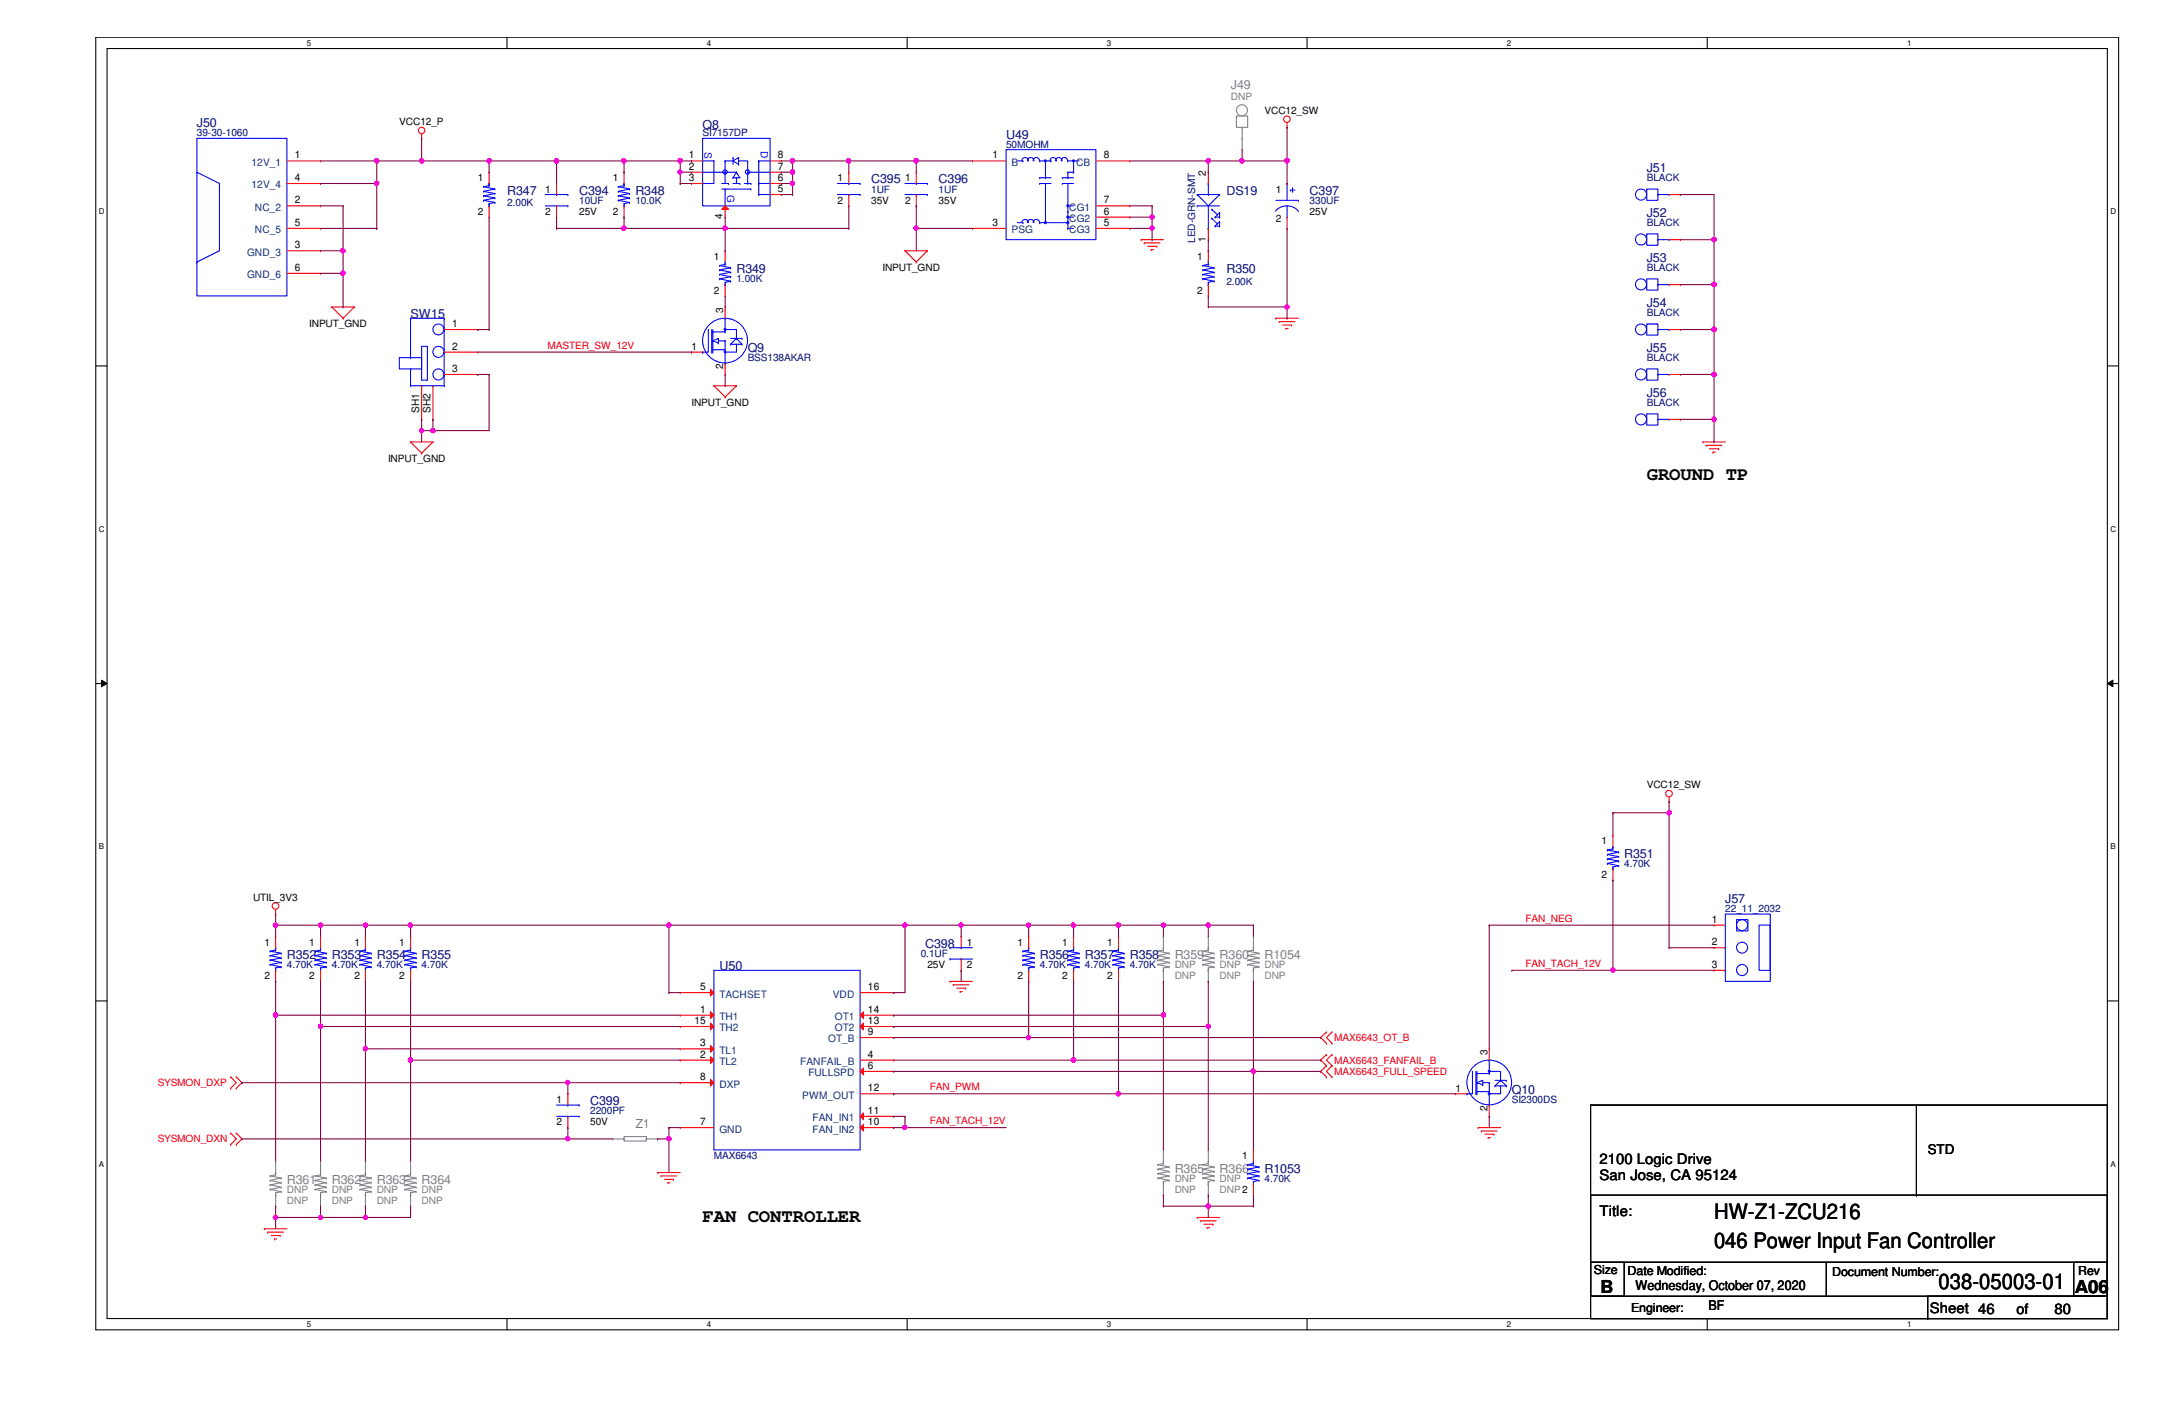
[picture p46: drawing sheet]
<svg xmlns="http://www.w3.org/2000/svg" width="432mm" height="279mm" viewBox="0 0 432 279" stroke-linecap="round" stroke-linejoin="round" font-family="sans-serif">
<defs><g id="words">
<g font-size="4.2">
<text x="340.9" y="242.4">HW-Z1-ZCU216</text>
<text x="340.9" y="248.2">046 Power Input Fan Controller</text>
<text x="385.6" y="256.4">038-05003-01</text>
</g>
<g font-size="3.8">
<text x="327.5" y="95.5">GROUND TP</text>
<text x="139.7" y="243">FAN CONTROLLER</text>
</g>
<g font-size="3.6">
<text x="318.3" y="257">B</text>
<text x="412.7" y="257">A06</text>
</g>
<g font-size="2.9">
<text x="318.1" y="231.5">2100 Logic Drive</text>
<text x="318.1" y="234.7">San Jose, CA 95124</text>
<text x="318.1" y="241.8">Title:</text>
<text x="383.8" y="261">Sheet 46</text>
<text x="401.1" y="261.2">of</text>
<text x="408.6" y="261.2">80</text>
</g>
<g font-size="2.7">
<text x="383.4" y="229.5">STD</text>
<text x="325.3" y="256.6">Wednesday, October 07, 2020</text>
<text x="339.8" y="260.6">BF</text>
</g>
<g font-size="2.5" fill="#808080">
<text x="244.8" y="17.7">J49</text>
<text x="233.6" y="190.7">R359</text>
<text x="242.6" y="190.7">R360</text>
<text x="251.5" y="190.7">R1054</text>
<text x="126.4" y="224.2">Z1</text>
<text x="233.6" y="233.2">R365</text>
<text x="242.6" y="233.2">R366</text>
<text x="57.1" y="235.4">R361</text>
<text x="66" y="235.4">R362</text>
<text x="74.9" y="235.4">R363</text>
<text x="83.9" y="235.4">R364</text>
</g>
<g font-size="2.5" fill="#000080">
<text x="39.2" y="25.3">J50</text>
<text x="139.7" y="25.7">Q8</text>
<text x="200.1" y="27.6">U49</text>
<text x="327.5" y="34.2">J51</text>
<text x="100.9" y="38.7">R347</text>
<text x="115.2" y="38.7">C394</text>
<text x="126.4" y="38.7">R348</text>
<text x="173.3" y="36.5">C395</text>
<text x="186.7" y="36.5">C396</text>
<text x="243.9" y="38.7">DS19</text>
<text x="260.5" y="38.7">C397</text>
<text x="327.5" y="43.2">J52</text>
<text x="327.5" y="52.1">J53</text>
<text x="146.5" y="54.4">R349</text>
<text x="243.9" y="54.4">R350</text>
<text x="81.7" y="63.3">SW15</text>
<text x="327.5" y="61.1">J54</text>
<text x="148.7" y="70">Q9</text>
<text x="327.5" y="70">J55</text>
<text x="327.5" y="79">J56</text>
<text x="323" y="170.6">R351</text>
<text x="343.2" y="179.5">J57</text>
<text x="57.1" y="190.7">R352</text>
<text x="66" y="190.7">R353</text>
<text x="74.9" y="190.7">R354</text>
<text x="83.9" y="190.7">R355</text>
<text x="184" y="188.5">C398</text>
<text x="206.8" y="190.7">R356</text>
<text x="215.8" y="190.7">R357</text>
<text x="224.7" y="190.7">R358</text>
<text x="143.1" y="193">U50</text>
<text x="117.4" y="219.8">C399</text>
<text x="300.7" y="217.6">Q10</text>
<text x="251.5" y="233.2">R1053</text>
</g>
<g font-size="2.5">
<text x="317" y="253.3">Size</text>
<text x="323.7" y="253.5">Date Modified:</text>
<text x="364.4" y="253.7">Document Number:</text>
<text x="413.3" y="253.5">Rev</text>
<text x="324.4" y="260.9">Engineer:</text>
</g>
<g font-size="2" fill="#808080">
<text x="244.8" y="20">DNP</text>
<text x="233.6" y="192.5">DNP</text>
<text x="233.6" y="194.8">DNP</text>
<text x="242.6" y="192.5">DNP</text>
<text x="242.6" y="194.8">DNP</text>
<text x="251.5" y="192.5">DNP</text>
<text x="251.5" y="194.8">DNP</text>
<text x="57.1" y="237.2">DNP</text>
<text x="57.1" y="239.5">DNP</text>
<text x="66" y="237.2">DNP</text>
<text x="66" y="239.5">DNP</text>
<text x="74.9" y="237.2">DNP</text>
<text x="74.9" y="239.5">DNP</text>
<text x="83.9" y="237.2">DNP</text>
<text x="83.9" y="239.5">DNP</text>
<text x="233.6" y="235">DNP</text>
<text x="233.6" y="237.2">DNP</text>
<text x="242.6" y="235">DNP</text>
<text x="242.6" y="237.2">DNP2</text>
</g>
<g font-size="2">
<text x="251.5" y="22.6">VCC12_SW</text>
<text x="79.4" y="24.9">VCC12_P</text>
<text x="58.6" y="31.5">1</text>
<text x="58.6" y="36">4</text>
<text x="137" y="31.5">1</text>
<text x="137" y="33.7">2</text>
<text x="137" y="36">3</text>
<text x="154.7" y="36">6</text>
<text x="154.7" y="33.7">7</text>
<text x="154.7" y="31.5">8</text>
<text x="197.4" y="31.5">1</text>
<text x="219.5" y="31.5">8</text>
<text x="239.8" y="34.9" transform="rotate(-90 239.8 34.9)">2</text>
<text x="58.6" y="40.4">2</text>
<text x="95" y="36.1">1</text>
<text x="108.5" y="38.3">1</text>
<text x="121.9" y="36.1">1</text>
<text x="154.7" y="38.2">5</text>
<text x="166.6" y="36.1">1</text>
<text x="166.6" y="40.5">2</text>
<text x="173.3" y="40.5">35V</text>
<text x="180" y="36.1">1</text>
<text x="180" y="40.5">2</text>
<text x="186.7" y="40.5">35V</text>
<text x="219.5" y="40.4">7</text>
<text x="253.7" y="38.3">1</text>
<text x="58.6" y="44.9">5</text>
<text x="95" y="42.8">2</text>
<text x="108.5" y="42.8">2</text>
<text x="115.2" y="42.8">25V</text>
<text x="121.9" y="42.8">2</text>
<text x="143.7" y="43.6" transform="rotate(-90 143.7 43.6)">4</text>
<text x="197.4" y="44.9">3</text>
<text x="219.5" y="44.9">5</text>
<text x="219.5" y="42.7">6</text>
<text x="253.7" y="44.1">2</text>
<text x="260.5" y="42.8">25V</text>
<text x="58.6" y="49.4">3</text>
<text x="58.6" y="53.8">6</text>
<text x="142" y="51.7">1</text>
<text x="175.5" y="53.9">INPUT_GND</text>
<text x="238.1" y="51.7">1</text>
<text x="239.8" y="48.1" transform="rotate(-90 239.8 48.1)">1</text>
<text x="142" y="58.4">2</text>
<text x="238.1" y="58.4">2</text>
<text x="61.5" y="65.1">INPUT_GND</text>
<text x="89.9" y="65">1</text>
<text x="143.8" y="62.2" transform="rotate(-90 143.8 62.2)">3</text>
<text x="89.9" y="69.5">2</text>
<text x="137.5" y="69.6">1</text>
<text x="89.9" y="74">3</text>
<text x="143.8" y="73.4" transform="rotate(-90 143.8 73.4)">2</text>
<text x="83.4" y="82.2" transform="rotate(-90 83.4 82.2)">SH1</text>
<text x="85.6" y="82.2" transform="rotate(-90 85.6 82.2)">SH2</text>
<text x="137.5" y="80.8">INPUT_GND</text>
<text x="77.2" y="91.9">INPUT_GND</text>
<text x="327.5" y="156.8">VCC12_SW</text>
<text x="318.6" y="167.9">1</text>
<text x="50.3" y="179.1">UTIL_3V3</text>
<text x="318.6" y="174.6">2</text>
<text x="340.4" y="183.5">1</text>
<text x="52.6" y="188">1</text>
<text x="61.5" y="188">1</text>
<text x="70.5" y="188">1</text>
<text x="79.4" y="188">1</text>
<text x="192.3" y="188">1</text>
<text x="202.4" y="188">1</text>
<text x="211.3" y="188">1</text>
<text x="220.2" y="188">1</text>
<text x="340.4" y="188">2</text>
<text x="52.6" y="194.8">2</text>
<text x="61.5" y="194.8">2</text>
<text x="70.5" y="194.8">2</text>
<text x="79.4" y="194.8">2</text>
<text x="139.3" y="196.9">5</text>
<text x="172.6" y="196.9">16</text>
<text x="184.4" y="192.5">25V</text>
<text x="192.3" y="192.5">2</text>
<text x="202.4" y="194.8">2</text>
<text x="211.3" y="194.8">2</text>
<text x="220.2" y="194.8">2</text>
<text x="340.4" y="192.4">3</text>
<text x="138.1" y="203.6">15</text>
<text x="139.3" y="201.4">1</text>
<text x="172.6" y="203.6">13</text>
<text x="172.6" y="201.4">14</text>
<text x="139.3" y="208.1">3</text>
<text x="172.6" y="205.8">9</text>
<text x="295.9" y="209.7" transform="rotate(-90 295.9 209.7)">3</text>
<text x="139.3" y="210.3">2</text>
<text x="139.3" y="214.8">8</text>
<text x="172.6" y="210.3">4</text>
<text x="172.6" y="212.6">6</text>
<text x="110.7" y="219.3">1</text>
<text x="172.6" y="221.5">11</text>
<text x="172.6" y="217">12</text>
<text x="289.5" y="217.1">1</text>
<text x="295.9" y="220.9" transform="rotate(-90 295.9 220.9)">2</text>
<text x="110.7" y="223.8">2</text>
<text x="117.4" y="223.8">50V</text>
<text x="139.3" y="223.7">7</text>
<text x="172.6" y="223.7">10</text>
<text x="247.1" y="230.5">1</text>
</g>
<g font-size="2" fill="#000080">
<text x="39.2" y="27.1">39-30-1060</text>
<text x="139.7" y="27.1">SI7157DP</text>
<text x="200.1" y="29.3">50MOHM</text>
<text x="100.9" y="41">2.00K</text>
<text x="115.2" y="40.5">10UF</text>
<text x="126.4" y="40.5">10.0K</text>
<text x="173.3" y="38.3">1UF</text>
<text x="186.7" y="38.3">1UF</text>
<text x="260.5" y="40.5">330UF</text>
<text x="327.5" y="36.1">BLACK</text>
<text x="327.5" y="45">BLACK</text>
<text x="237.7" y="48.3" transform="rotate(-90 237.7 48.3)">LED-GRN-SMT</text>
<text x="327.5" y="53.9">BLACK</text>
<text x="146.5" y="56.2">1.00K</text>
<text x="243.9" y="56.6">2.00K</text>
<text x="327.5" y="62.9">BLACK</text>
<text x="148.7" y="71.8">BSS138AKAR</text>
<text x="327.5" y="71.8">BLACK</text>
<text x="327.5" y="80.8">BLACK</text>
<text x="323" y="172.4">4.70K</text>
<text x="343.2" y="181.4">22_11_2032</text>
<text x="183.1" y="190.3">0.1UF</text>
<text x="57.1" y="192.5">4.70K</text>
<text x="66" y="192.5">4.70K</text>
<text x="74.9" y="192.5">4.70K</text>
<text x="83.9" y="192.5">4.70K</text>
<text x="206.8" y="192.5">4.70K</text>
<text x="215.8" y="192.5">4.70K</text>
<text x="224.7" y="192.5">4.70K</text>
<text x="117.4" y="221.6">2200PF</text>
<text x="300.7" y="219.3">SI2300DS</text>
<text x="142" y="230.5">MAX6643</text>
<text x="251.5" y="235">4.70K</text>
</g>
<g font-size="2" fill="#00f">
<text x="151.3" y="30" transform="rotate(90 151.3 30)">D</text>
<text x="140.1" y="30.2" transform="rotate(90 140.1 30.2)">S</text>
<text x="144.6" y="38.7" transform="rotate(90 144.6 38.7)">G</text>
</g>
<g font-size="2" fill="#004080">
<text x="50" y="33">12V_1</text>
<text x="201.2" y="33">B</text>
<text x="214" y="33">CB</text>
<text x="50" y="37.5">12V_4</text>
<text x="50.7" y="41.9">NC_2</text>
<text x="212.7" y="41.9">CG1</text>
<text x="50.7" y="46.4">NC_5</text>
<text x="201.2" y="46.4">PSG</text>
<text x="212.7" y="46.4">CG3</text>
<text x="212.7" y="44.2">CG2</text>
<text x="49.1" y="50.8">GND_3</text>
<text x="49.1" y="55.3">GND_6</text>
<text x="143.1" y="202.9">TH1</text>
<text x="143.1" y="198.4">TACHSET</text>
<text x="165.7" y="198.4">VDD</text>
<text x="166.1" y="202.9">OT1</text>
<text x="143.1" y="209.5">TL1</text>
<text x="143.1" y="205.1">TH2</text>
<text x="164.7" y="207.3">OT_B</text>
<text x="166.1" y="205.1">OT2</text>
<text x="143.1" y="211.8">TL2</text>
<text x="159.2" y="211.8">FANFAIL_B</text>
<text x="160.8" y="214">FULLSPD</text>
<text x="143.1" y="216.3">DXP</text>
<text x="159.6" y="218.5">PWM_OUT</text>
<text x="143.1" y="225.2">GND</text>
<text x="161.6" y="225.2">FAN_IN2</text>
<text x="161.6" y="223">FAN_IN1</text>
</g>
<g font-size="2" fill="#f00">
<text x="108.9" y="69.3">MASTER_SW_12V</text>
<text x="303.4" y="183.3">FAN_NEG</text>
<text x="303.4" y="192.3">FAN_TACH_12V</text>
<text x="265.4" y="207.1">MAX6643_OT_B</text>
<text x="31.4" y="216">SYSMON_DXP</text>
<text x="265.4" y="211.5">MAX6643_FANFAIL_B</text>
<text x="265.4" y="213.7">MAX6643_FULL_SPEED</text>
<text x="184.9" y="216.8">FAN_PWM</text>
<text x="31.4" y="227.2">SYSMON_DXN</text>
<text x="184.9" y="223.6">FAN_TACH_12V</text>
</g>
<g font-size="1.6">
<text x="61" y="9.1">5</text>
<text x="140.6" y="9.1">4</text>
<text x="220.2" y="9.1">3</text>
<text x="299.7" y="9.1">2</text>
<text x="379.3" y="9.1">1</text>
<text x="19.6" y="42.6">D</text>
<text x="419.7" y="42.6">D</text>
<text x="19.6" y="105.7">C</text>
<text x="419.7" y="105.7">C</text>
<text x="19.6" y="168.9">B</text>
<text x="419.7" y="168.9">B</text>
<text x="19.6" y="232">A</text>
<text x="419.7" y="232">A</text>
<text x="61" y="263.9">5</text>
<text x="140.6" y="263.9">4</text>
<text x="220.2" y="263.9">3</text>
<text x="299.7" y="263.9">2</text>
<text x="379.3" y="263.9">1</text>
</g>
</g></defs>
<path d="M19.1 7.4h402.3v257.1h-402.3zM21.3 9.7h397.8v252.5h-397.8z" fill="none" stroke="#000" stroke-width=".21"/>
<g fill="#fff">
<path d="M61 7.7h.9v1.7h-.9z"/>
<path d="M61 262.5h.9v1.7h-.9z"/>
</g>
<path d="M100.8 7.4v2.3M100.8 262.2v2.3" fill="none" stroke="#000" stroke-width=".21"/>
<g fill="#fff">
<path d="M140.6 7.7h.9v1.7h-.9z"/>
<path d="M140.6 262.5h.9v1.7h-.9z"/>
</g>
<path d="M180.4 7.4v2.3M180.4 262.2v2.3" fill="none" stroke="#000" stroke-width=".21"/>
<g fill="#fff">
<path d="M220.2 7.7h.9v1.7h-.9z"/>
<path d="M220.2 262.5h.9v1.7h-.9z"/>
</g>
<path d="M260 7.4v2.3M260 262.2v2.3" fill="none" stroke="#000" stroke-width=".21"/>
<g fill="#fff">
<path d="M299.7 7.7h.9v1.7h-.9z"/>
<path d="M299.7 262.5h.9v1.7h-.9z"/>
</g>
<path d="M339.6 7.4v2.3M339.6 262.2v2.3" fill="none" stroke="#000" stroke-width=".21"/>
<g fill="#fff">
<path d="M379.3 7.7h.9v1.7h-.9z"/>
<path d="M379.3 262.5h.9v1.7h-.9z"/>
<path d="M19.6 41.2h1.2v1.8h-1.2z"/>
<path d="M419.7 41.2h1.2v1.8h-1.2z"/>
<path d="M19.6 104.3h1.2v1.8h-1.2z"/>
<path d="M419.7 104.3h1.2v1.8h-1.2z"/>
</g>
<path d="M19.1 72.8h2.2M419.1 72.8h2.3" fill="none" stroke="#000" stroke-width=".21"/>
<g fill="#fff">
<path d="M19.6 167.5h1.1v1.7h-1.1z"/>
<path d="M419.7 167.5h1.1v1.7h-1.1z"/>
</g>
<path d="M19.1 135.9h2.2M419.1 135.9h2.3" fill="none" stroke="#000" stroke-width=".21"/>
<path d="M20.2 135.3l1.1 .6-1.1 .7zM419.1 135.9l1.1-.6v1.3z" fill="#000"/>
<path d="M20.2 135.3l1.1 .6-1.1 .7zM419.1 135.9l1.1-.6v1.3z" fill="none" stroke="#000" stroke-width=".2"/>
<g fill="#fff">
<path d="M19.6 230.6h1.1v1.8h-1.1z"/>
<path d="M419.7 230.6h1.1v1.8h-1.1z"/>
</g>
<g fill="none" stroke="#000" stroke-width=".21">
<path d="M19.1 199.1h2.2M419.1 199.1h2.3M316.4 219.8h102.7v42.4h-102.7zM381.2 219.8v17.9M316.4 237.7h102.7v13.3h-102.7zM381.2 237.7h.1M316.4 251h46.9v6.8h-46.9zM316.4 251h6.6v6.8h-6.6zM363.3 251h55.8v6.8h-55.8zM383.4 257.8h35.7v4.4h-35.7zM412.5 251h6.6v6.8h-6.6zM316.4 262.2h67"/>
<path d="M383.4 262.2h.1"/>
</g>
<g fill="none" stroke="#f00" stroke-width=".21">
<path d="M83.9 27.5h.1M83.9 26.6v.9M97.3 34.2h.1M97.3 34.2v2.3M110.7 36.5h.1M110.7 36.5v2.2M137.5 32h.1M137.5 34.2h.1M137.5 36.5h.1M137.5 32h2.2M137.5 34.2h2.2M137.5 36.5h2.2"/>
<path d="M168.8 34.2h.1M168.8 34.2v2.3M168.8 38.7v2.2M193.4 32h.1M193.4 32h6.7M218 32h6.7M224.7 32h.1M256 25.3h.1M256 36.5h.1M256 24.4v.9M97.3 43.2h.1M97.3 40.9v2.3"/>
<path d="M110.7 43.2h.1M110.7 40.9v2.3M168.8 40.9h.1M180 49.9h.1M180 49.9h4.4M180 49.9l2.2 2.2M182.2 52.1h.1M184.4 49.9h.1M184.4 49.9l-2.2 2.2M193.4 45.4h.1M193.4 45.4h6.7M218 45.4h6.7"/>
<path d="M218 43.2h6.7M218 40.9h6.7M224.7 45.4h.1M224.7 43.2h.1M224.7 40.9h.1M226.9 47.7h.1M226.9 47.7h4.5M227.6 48.3h.1M227.6 48.3h3.1M228.3 49h1.8M228.9 49.7h.1M228.9 49.7h.5"/>
<path d="M230.1 49h.1M256 45.4h.1M256 43.2v2.2M66 61h.1M66 61h4.5M66 61l2.2 2.3M68.2 63.3h.1M70.5 61h.1M70.5 61l-2.3 2.3M83.9 76.7v6.7M86.1 76.7v6.7M88.3 70h6.7"/>
<path d="M88.3 65.5h6.7M88.3 74.5h6.7M95 65.5h.1M95 70h.1M95 74.5h.1M137.5 70h.1M137.5 70h2.2M142 76.7h.1M142 76.7h4.5M142 76.7l2.2 2.3M144.2 79h.1M144.2 74.5h.1"/>
<path d="M144.2 61h.1M144.2 61v2.3M144.2 72.2v2.3M146.5 76.7h.1M146.5 76.7l-2.3 2.3M253.7 63.3h.1M253.7 63.3h4.5M254.4 64h.1M254.4 64h3.2M255.1 64.6h1.8M255.8 65.3h.1M255.8 65.3h.4"/>
<path d="M256.9 64.6h.1M81.7 87.9h.1M81.7 87.9h4.4M81.7 87.9l2.2 2.2M83.9 90.1h.1M83.9 83.4h.1M86.1 87.9h.1M86.1 83.4h.1M86.1 87.9l-2.2 2.2M332 83.4h2.2M334.2 83.4h.1M338.7 87.9h.1"/>
<path d="M338.7 87.9h4.5M339.3 88.6h.1M339.3 88.6h3.2M340 89.2h1.8M340.7 89.9h.1M340.7 89.9h.5M341.8 89.2h.1M332 159.4h.1M332 158.5v.9M54.8 181.8h.1M54.8 180.8v1M63.8 186.2h.1"/>
<path d="M63.8 195.2h.1M63.8 186.2v2.3M63.8 193v2.2M72.7 186.2h.1M72.7 195.2h.1M72.7 186.2v2.3M72.7 193v2.2M188.9 195.2h.1M188.9 195.2h4.5M189.6 195.8h.1M189.6 195.8h3.1M190.3 196.5h1.8"/>
<path d="M191 197.2h.1M191 197.2h.4M191.2 186.2h.1M191.2 193h.1M191.2 186.2v2.3M191.2 190.7v2.3M192.1 196.5h.1M204.6 186.2h.1M204.6 195.2h.1M204.6 186.2v2.3M204.6 193v2.2M45.9 216.4h.1"/>
<path d="M45.9 214.2h.1M45.9 214.2l1.1 1.1-1.1 1.1M47 214.2h.1M47 216.4h.1M47 214.2l1.1 1.1-1.1 1.1M112.9 217.5h.1M112.9 217.5v2.3M263.8 205.2h.1M263.8 207.5h.1M263.8 209.7h.1M263.8 211.9h.1M263.8 214.2h.1"/>
<path d="M263.8 205.2l-1.1 1.1 1.1 1.2M263.8 209.7l-1.1 1.1 1.1 1.1M263.8 211.9l-1.1 1.2 1.1 1.1M264.9 207.5h.1M264.9 205.2h.1M264.9 211.9h.1M264.9 209.7h.1M264.9 214.2h.1M264.9 205.2l-1.1 1.1 1.1 1.2M264.9 209.7l-1.1 1.1 1.1 1.1M264.9 211.9l-1.1 1.2 1.1 1.1M289.5 217.5h.1"/>
<path d="M289.5 217.5h2.3M296.2 208.6h.1M296.2 208.6v2.2M296.2 219.8v2.2M45.9 227.6h.1M45.9 225.3h.1M45.9 225.3l1.1 1.2-1.1 1.1M47 225.3h.1M47 227.6h.1M47 225.3l1.1 1.2-1.1 1.1M112.9 224.2h.1M112.9 222v2.2"/>
<path d="M130.8 233.2h.1M130.8 233.2h4.5M131.5 233.8h.1M131.5 233.8h3.1M132.2 234.5h1.7M132.8 235.2h.1M132.8 235.2h.5M133.9 234.5h.1M294 224.2h.1M294 224.2h4.5M294.6 224.9h.1M294.6 224.9h3.2"/>
<path d="M295.3 225.6h1.8M296 226.2h.1M296 226.2h.5M296.2 222h.1M297.1 225.6h.1M52.6 244.3h.1M52.6 244.3h4.5M53.3 245h.1M53.3 245h3.1M53.9 245.7h1.8M54.6 246.4h.1M54.6 246.4h.4"/>
<path d="M55.7 245.7h.1M238.1 242.1h.1M238.1 242.1h4.5M238.8 242.8h.1M238.8 242.8h3.1M239.4 243.5h1.9M240.1 244.1h.1M240.1 244.1h.5M241.3 243.5h.1"/>
<circle cx="83.9" cy="25.9" r=".64"/>
<circle cx="256" cy="23.7" r=".66"/>
<circle cx="332" cy="157.8" r=".66"/>
<circle cx="54.8" cy="180.2" r=".66"/>
</g>
<g fill="none" stroke="#00f" stroke-width=".21">
<path d="M96.2 39.8h.1M96.2 38.9h.1M96.2 38.1h.1M96.2 37.1h.1M96.2 37.1l2.2 .5M96.2 39.8l2.2 .5M96.2 38.9l2.2 .5M96.2 38.1l2.2 .4M97.3 36.5h.1M97.3 36.9h.1M97.3 36.5v.4M97.3 36.9l-1.1 .2"/>
<path d="M98.4 37.6h.1M98.4 39.4h.1M98.4 38.5h.1M98.4 39.4l-2.2 .4M98.4 38.5l-2.2 .4M98.4 37.6l-2.2 .5M108.5 38.7h4.4M110.7 38.7h.1M112.9 38.7h.1M139.7 27.5h13.5v13.4h-13.5zM139.7 36.5h.1M139.7 34.2h.1"/>
<path d="M139.7 32h.1M139.7 32h2.3M139.7 34.2h6.8M142 32h.1M142 32v4.5h-2.3M143.6 36.5h1.3M143.6 37.6h5.8M144.2 37.6h.1M144.2 32h.1M144.2 34.2h.1M144.2 32v4.5M144.2 37.6v3.3"/>
<path d="M144.2 32h1.6M144.9 36.5h.1M145.8 35.3h.1M145.8 31.3h.1M145.8 36.5h1.4M145.8 32l1.1 .7M145.8 31.3v1.4M146.5 35.3h.1M146.5 34.2h.1M146.5 35.3v1.2M146.5 34.2l.7 1.1h-1.4M146.5 34.2l-.7 1.1"/>
<path d="M146.9 31.3h.1M146.9 32h.1M146.9 32.7h.1M146.9 32h1.8v4.5M146.9 31.3v1.4M146.9 31.3l-1.1 .7M147.2 36.5h.1M148 36.5h1.4M148.7 34.2h.1M148.7 36.5h.1M148.7 34.2h4.5M149.4 37.6h.1"/>
<path d="M149.4 36.5h.1M150.9 38.7h.1M150.9 36.5h.1M150.9 32h.1M150.9 38.7h2.3M150.9 36.5h2.3M150.9 32h2.3M150.9 32v6.7M166.6 38.7h4.5M166.6 36.5h4.5M168.8 38.7h.1M168.8 36.5h.1"/>
<path d="M171.1 38.7h.1M171.1 36.5h.1M200.1 29.8h17.9v17.9h-17.9zM202.4 32h1.1M203.2 32a.66 .66 0 0 1 .7-.7 .66 .66 0 0 1 .7 .7M203.5 32h.1M204.3 32a.66 .66 0 0 1 .7-.7 .66 .66 0 0 1 .7 .7M206.8 32a.64 .64 0 0 0-.7-.7 .64 .64 0 0 0-.6 .7M206.8 32h.1M206.8 36.5h.1M206.8 35.3h.1M206.8 36.5h2.2"/>
<path d="M206.8 32h2.2M206.8 35.3h2.2M207.8 31.8h.3v.3h-.3zM207.9 35.3h.1M207.9 32v3.3M207.9 36.5v7.8M208.8 32a.66 .66 0 0 1 .7-.7 .66 .66 0 0 1 .6 .7M209 32h.1M209.9 32a.66 .66 0 0 1 .7-.7 .66 .66 0 0 1 .6 .7M211.3 36.5h.1M211.3 35.3h.1M211.3 36.5h2.2"/>
<path d="M211.3 35.3h2.2M212.3 32a.64 .64 0 0 0-.6-.7 .64 .64 0 0 0-.6 .7M212.4 32h.1M212.4 35.3h.1M212.4 34.2h.1M212.4 34.2v1.1M212.4 36.5v8.9M212.4 32h2.2M212.4 34.2h1.1M213.4 31.8h.2v.3h-.2zM213.5 34.2h.1M213.5 32h.1"/>
<path d="M213.5 32v2.2M253.7 39.8h4.5M256 36.5h.1M256 36.5v3.3M256.7 37.8h.1M256.7 37.8h.9M257.1 37.4h.1M257.1 37.4v.9M258.2 39.8h.1M97.3 40.9h.1M97.3 40.5h.1M97.3 40.5v.4"/>
<path d="M98.4 40.3h.1M98.4 40.3l-1.1 .2M108.5 40.9h4.4M110.7 40.9h.1M112.9 40.9h.1M202.4 44.3h1.1M203.2 44.3a.66 .66 0 0 1 .7-.7 .66 .66 0 0 1 .7 .7M203.5 44.3h.1M204.3 44.3a.66 .66 0 0 1 .7-.7 .66 .66 0 0 1 .7 .7M205.5 44.3a.64 .64 0 0 1 .6-.7 .64 .64 0 0 1 .7 .7M206.8 44.3h.1M206.8 44.3h5.6"/>
<path d="M207.8 44.1h.3v.3h-.3zM207.9 44.3h.1M212.2 44.1h.3v.3h-.3zM212.2 43h.3v.3h-.3zM212.2 40.8h.3v.2h-.3zM212.4 44.3h.1M212.4 45.4h.1M212.4 43.2h.1M212.4 42.1h.1M212.4 40.9h.1M212.4 40.9h1.1M212.4 45.4h1.1"/>
<path d="M212.4 43.2h1.1M253.7 42a3 3 0 0 1 4.6 0M256 43.2h.1M256 40.9v2.3M79.4 71.1h4.5v2.3h-4.5zM81.7 71.1h.1M81.7 63.3h.1M81.7 76.7h.1M81.7 73.4h.1M81.7 63.3v7.8M81.7 73.4v3.3M81.7 63.3h6.6"/>
<path d="M81.7 76.7h6.6M83.9 68.9h1.1v6.7h-1.1zM83.9 76.7h.1M86.1 76.7h.1M88.3 74.5h.1M88.3 70h.1M88.3 65.5h.1M88.3 63.3h.1M88.3 76.7h.1M88.3 63.3v13.4M139.7 70h.1M140.9 65.5h.1"/>
<path d="M140.9 65.5v4.5h-1.2M141.6 70h.1M141.6 65.5v4.5M141.8 69.6h.1M141.8 66h.1M141.8 70h.1M141.8 67.8h.1M141.8 69.6h2.4M141.8 66h2.4M141.8 65.5v4.5M141.8 67.8l1.1 .4M142.9 68.2h.1"/>
<path d="M142.9 67.3h.1M142.9 67.8h1.3M142.9 67.3v.9M142.9 67.3l-1.1 .5M144.1 69.8h.2v.3h-.2zM144.1 65.4h.2v.2h-.2zM144.2 72.2h.1M144.2 63.3h.1M144.2 70h.1M144.2 65.5h.1M144.2 66h.1M144.2 67.8h.1"/>
<path d="M144.2 65.5h2.3v1.8M144.2 63.3v2.7M144.2 67.8v4.4M145.3 68.5h.1M145.3 67.3h2.3M145.3 68.5h2.3M146.5 67.3h.1M146.5 68.5h.1M146.5 68.5v1.5h-2.3M146.5 67.3l1.1 1.2M146.5 67.3l-1.2 1.2M147.6 67.3h.1"/>
<path d="M147.6 68.5h.1M327.5 82.3h2.2v2.2h-2.2zM329.7 83.4h.1M329.7 83.4h2.3M332 83.4h.1M62.7 191.8h.1M62.7 190.9h.1M62.7 190h.1M62.7 189.1h.1M62.7 189.1l2.2 .5M62.7 191.8l2.2 .5M62.7 190.9l2.2 .5"/>
<path d="M62.7 190l2.2 .5M63.8 188.5h.1M63.8 193h.1M63.8 192.5h.1M63.8 188.9h.1M63.8 188.5v.4M63.8 192.5v.5M63.8 188.9l-1.1 .2M64.9 189.6h.1M64.9 192.3h.1M64.9 191.4h.1M64.9 190.5h.1"/>
<path d="M64.9 192.3l-1.1 .2M64.9 191.4l-2.2 .4M64.9 190.5l-2.2 .4M64.9 189.6l-2.2 .4M71.6 191.8h.1M71.6 190.9h.1M71.6 190h.1M71.6 189.1h.1M71.6 189.1l2.2 .5M71.6 191.8l2.2 .5M71.6 190.9l2.2 .5M71.6 190l2.2 .5"/>
<path d="M72.7 188.5h.1M72.7 193h.1M72.7 192.5h.1M72.7 188.9h.1M72.7 188.5v.4M72.7 192.5v.5M72.7 188.9l-1.1 .2M73.8 189.6h.1M73.8 192.3h.1M73.8 191.4h.1M73.8 190.5h.1M73.8 192.3l-1.1 .2"/>
<path d="M73.8 191.4l-2.2 .4M73.8 190.5l-2.2 .4M73.8 189.6l-2.2 .4M188.9 190.7h.1M188.9 188.5h.1M188.9 190.7h4.5M188.9 188.5h4.5M191.2 190.7h.1M191.2 188.5h.1M203.5 191.8h.1M203.5 190.9h.1M203.5 190h.1"/>
<path d="M203.5 189.1h.1M203.5 189.1l2.2 .5M203.5 191.8l2.2 .5M203.5 190.9l2.2 .5M203.5 190l2.2 .5M204.6 188.5h.1M204.6 193h.1M204.6 192.5h.1M204.6 188.9h.1M204.6 188.5v.4M204.6 192.5v.5M204.6 188.9l-1.1 .2"/>
<path d="M205.7 189.6h.1M205.7 192.3h.1M205.7 191.4h.1M205.7 190.5h.1M205.7 192.3l-1.1 .2M205.7 191.4l-2.2 .4M205.7 190.5l-2.2 .4M205.7 189.6l-2.2 .4M110.7 219.8h4.5M112.9 219.8h.1M115.2 219.8h.1M291.8 217.5h.1"/>
<path d="M292.9 213.1h.1M292.9 213.1v4.4h-1.1M293.5 217.5h.1M293.5 213.1v4.4M293.8 217.1h.1M293.8 213.5h.1M293.8 217.5h.1M293.8 215.3h.1M293.8 217.1h2.4M293.8 213.5h2.4M293.8 213.1v4.4M293.8 215.3l1.1 .4"/>
<path d="M294.9 215.7h.1M294.9 214.8h.1M294.9 215.3h1.3M294.9 214.8v.9M294.9 214.8l-1.1 .5M296.1 217.4h.2v.2h-.2zM296.1 212.9h.2v.3h-.2zM296.2 219.8h.1M296.2 210.8h.1M296.2 217.5h.1M296.2 213.1h.1M296.2 213.5h.1"/>
<path d="M296.2 215.3h.1M296.2 213.1h2.3v1.7M296.2 210.8v2.7M296.2 215.3v4.5M297.3 215.9h.1M297.3 214.8h2.3M297.3 215.9h2.3M298.5 214.8h.1M298.5 215.9h.1M298.5 215.9v1.6h-2.3M298.5 214.8l1.1 1.1M298.5 214.8l-1.2 1.1"/>
<path d="M299.6 214.8h.1M299.6 215.9h.1M110.7 222h4.5M112.9 222h.1M115.2 222h.1"/>
<circle cx="144.2" cy="34.2" r=".44"/>
<circle cx="148.7" cy="34.2" r=".43"/>
<circle cx="87.2" cy="70" r="1.1"/>
<circle cx="87.2" cy="74.5" r="1.1"/>
<circle cx="87.2" cy="65.5" r="1.09"/>
<circle cx="144.2" cy="67.7" r="4.5"/>
<circle cx="326.4" cy="83.4" r="1.1"/>
<circle cx="296.2" cy="215.3" r="4.4"/>
</g>
<g fill="none" stroke="#808080" stroke-width=".21">
<path d="M245.9 23.1h2.3v2.2h-2.3zM247.1 27.5h.1M247.1 25.3h.1M247.1 29.8h.1M247.1 25.3v4.5M239.2 191.8h.1M239.2 190.9h.1M239.2 190h.1M239.2 189.1h.1M239.2 189.1l2.3 .5M239.2 191.8l2.3 .5M239.2 190.9l2.3 .5"/>
<path d="M239.2 190l2.3 .5M240.3 188.5h.1M240.3 193h.1M240.3 192.5h.1M240.3 188.9h.1M240.3 186.2h.1M240.3 195.2h.1M240.3 186.2v2.7M240.3 192.5v2.7M240.3 188.9l-1.1 .2M241.5 189.6h.1M241.5 192.3h.1"/>
<path d="M241.5 191.4h.1M241.5 190.5h.1M241.5 192.3l-1.2 .2M241.5 191.4l-2.3 .4M241.5 190.5l-2.3 .4M241.5 189.6l-2.3 .4M239.2 234.3h.1M239.2 233.4h.1M239.2 232.5h.1M239.2 231.6h.1M239.2 231.6l2.3 .5M239.2 234.3l2.3 .4"/>
<path d="M239.2 233.4l2.3 .4M239.2 232.5l2.3 .5M240.3 230.9h.1M240.3 235.4h.1M240.3 234.9h.1M240.3 231.4h.1M240.3 228.7h.1M240.3 237.7h.1M240.3 228.7v2.7M240.3 234.9v2.8M240.3 231.4l-1.1 .2M241.5 232.1h.1"/>
<path d="M241.5 234.7h.1M241.5 233.8h.1M241.5 233h.1M241.5 234.7l-1.2 .2M241.5 233.8l-2.3 .5M241.5 233l-2.3 .4M241.5 232.1l-2.3 .4"/>
<circle cx="247" cy="21.9" r="1.1"/>
</g>
<path d="M143.6 41.6l.6-.7 .7 .7z" fill="#f00"/>
<g fill="none" stroke="#f00" stroke-width=".21">
<path d="M153.2 38.7h2.2M153.2 36.5h2.2M153.2 34.2h2.2M153.2 32h2.2M155.4 38.7h.1M155.4 36.5h.1M155.4 34.2h.1M155.4 32h.1M182.2 34.2h.1M182.2 34.2v2.3M182.2 38.7v2.2M240.3 34.2h.1"/>
<path d="M240.3 34.2v2.3M332 38.7h2.2M334.2 38.7h.1M143.6 41.6l.6-.7 .7 .7zM144.2 43.2h.1M144.2 49.9h.1M144.2 58.8h.1M144.2 40.9v2.3M144.2 49.9v2.2M144.2 56.6v2.2M182.2 40.9h.1M240.3 47.7h.1"/>
<path d="M240.3 45.4v2.3M332 65.5h2.2M332 74.5h2.2M334.2 65.5h.1M334.2 74.5h.1M320.8 166.1h.1M320.8 175h.1M320.8 166.1v2.3M320.8 172.8v2.2M54.8 186.2h.1M54.8 195.2h.1M54.8 186.2v2.3"/>
<path d="M54.8 193v2.2M213.5 186.2h.1M213.5 195.2h.1M213.5 186.2v2.3M213.5 193v2.2M340.9 184h.1M340.9 188.5h.1M340.9 193h.1M340.9 184h2.3M340.9 188.5h2.3M340.9 193h2.3M249.3 228.7h.1"/>
<path d="M249.3 237.7h.1M249.3 228.7v2.2M249.3 235.4v2.3"/>
</g>
<g fill="none" stroke="#00f" stroke-width=".21">
<path d="M180 38.7h4.4M180 36.5h4.4M182.2 38.7h.1M182.2 36.5h.1M184.4 38.7h.1M184.4 36.5h.1M238.1 38.7h.1M238.1 38.7h4.5M238.1 38.7l2.2 2.2M240.3 36.5h.1M240.3 38.7h.1M240.3 36.5v2.2"/>
<path d="M242.6 38.7h.1M242.6 38.7l-2.3 2.2M327.5 37.6h2.2v2.2h-2.2zM329.7 38.7h.1M329.7 38.7h2.3M332 38.7h.1M143.1 55.5h.1M143.1 54.6h.1M143.1 53.7h.1M143.1 52.8h.1M143.1 52.8l2.2 .5M143.1 55.5l2.2 .4"/>
<path d="M143.1 54.6l2.2 .4M143.1 53.7l2.2 .4M144.2 52.1h.1M144.2 56.6h.1M144.2 56.1h.1M144.2 52.6h.1M144.2 52.1v.5M144.2 56.1v.5M144.2 52.6l-1.1 .2M145.3 53.3h.1M145.3 55.9h.1M145.3 55h.1"/>
<path d="M145.3 54.1h.1M145.3 55.9l-1.1 .2M145.3 55l-2.2 .5M145.3 54.1l-2.2 .5M145.3 53.3l-2.2 .4M238.1 40.9h.1M238.1 40.9h4.5M240.3 45.4h.1M240.3 40.9h.1M240.3 40.9v4.5M241 43.4h.1M241 41.6h.1"/>
<path d="M241 43.4l1.1 1.1M241 41.6l1.1 1.1M241.7 45h.1M241.7 43.2h.1M241.7 45h.9M241.7 43.2h.9M242.6 44.1h.1M242.6 45h.1M242.6 43.2h.1M242.6 42.3h.1M242.6 42.3v.9M242.6 44.1v.9"/>
<path d="M242.6 44.1l-.9 .9M242.6 42.3l-.9 .9M327.5 64.4h2.2v2.2h-2.2zM327.5 73.4h2.2v2.2h-2.2zM329.7 65.5h.1M329.7 74.5h.1M329.7 65.5h2.3M329.7 74.5h2.3M332 65.5h.1M332 74.5h.1M319.7 171.7h.1M319.7 170.8h.1"/>
<path d="M319.7 169.9h.1M319.7 169h.1M319.7 169l2.2 .5M319.7 171.7l2.2 .5M319.7 170.8l2.2 .4M319.7 169.9l2.2 .4M320.8 168.4h.1M320.8 172.8h.1M320.8 172.4h.1M320.8 168.8h.1M320.8 168.4v.4M320.8 172.4v.4"/>
<path d="M320.8 168.8l-1.1 .2M321.9 169.5h.1M321.9 172.2h.1M321.9 171.2h.1M321.9 170.3h.1M321.9 172.2l-1.1 .2M321.9 171.2l-2.2 .5M321.9 170.3l-2.2 .5M321.9 169.5l-2.2 .4M53.7 191.8h.1M53.7 190.9h.1M53.7 190h.1"/>
<path d="M53.7 189.1h.1M53.7 189.1l2.2 .5M53.7 191.8l2.2 .5M53.7 190.9l2.2 .5M53.7 190l2.2 .5M54.8 188.5h.1M54.8 193h.1M54.8 192.5h.1M54.8 188.9h.1M54.8 188.5v.4M54.8 192.5v.5M54.8 188.9l-1.1 .2"/>
<path d="M55.9 189.6h.1M55.9 192.3h.1M55.9 191.4h.1M55.9 190.5h.1M55.9 192.3l-1.1 .2M55.9 191.4l-2.2 .4M55.9 190.5l-2.2 .4M55.9 189.6l-2.2 .4M142 193h29.1v35.7h-29.1zM212.4 191.8h.1M212.4 190.9h.1M212.4 190h.1"/>
<path d="M212.4 189.1h.1M212.4 189.1l2.2 .5M212.4 191.8l2.2 .5M212.4 190.9l2.2 .5M212.4 190l2.2 .5M213.5 188.5h.1M213.5 193h.1M213.5 192.5h.1M213.5 188.9h.1M213.5 188.5v.4M213.5 192.5v.5M213.5 188.9l-1.1 .2"/>
<path d="M214.6 189.6h.1M214.6 192.3h.1M214.6 191.4h.1M214.6 190.5h.1M214.6 192.3l-1.1 .2M214.6 191.4l-2.2 .4M214.6 190.5l-2.2 .4M214.6 189.6l-2.2 .4M343.2 181.8h8.9v13.4h-8.9zM343.2 193h.1M343.2 188.5h.1M343.2 184h.1"/>
<path d="M345.4 182.9h2.2v2.2h-2.2zM349.9 184h2.2v9h-2.2zM248.2 234.3h.1M248.2 233.4h.1M248.2 232.5h.1M248.2 231.6h.1M248.2 231.6l2.2 .5M248.2 234.3l2.2 .4M248.2 233.4l2.2 .4M248.2 232.5l2.2 .5M249.3 230.9h.1M249.3 235.4h.1"/>
<path d="M249.3 234.9h.1M249.3 231.4h.1M249.3 230.9v.5M249.3 234.9v.5M249.3 231.4l-1.1 .2M250.4 232.1h.1M250.4 234.7h.1M250.4 233.8h.1M250.4 233h.1M250.4 234.7l-1.1 .2M250.4 233.8l-2.2 .5M250.4 233l-2.2 .4"/>
<path d="M250.4 232.1l-2.2 .4"/>
<circle cx="326.4" cy="38.7" r="1.1"/>
<circle cx="326.4" cy="74.5" r="1.1"/>
<circle cx="326.4" cy="65.5" r="1.09"/>
<circle cx="346.5" cy="184" r="1.1"/>
<circle cx="346.5" cy="192.9" r="1.1"/>
<circle cx="346.5" cy="188.4" r="1.09"/>
</g>
<g fill="none" stroke="#808080" stroke-width=".21">
<path d="M248.2 191.8h.1M248.2 190.9h.1M248.2 190h.1M248.2 189.1h.1M248.2 189.1l2.2 .5M248.2 191.8l2.2 .5M248.2 190.9l2.2 .5M248.2 190l2.2 .5M249.3 188.5h.1M249.3 193h.1M249.3 192.5h.1M249.3 188.9h.1"/>
<path d="M249.3 186.2h.1M249.3 195.2h.1M249.3 186.2v2.7M249.3 192.5v2.7M249.3 188.9l-1.1 .2M250.4 189.6h.1M250.4 192.3h.1M250.4 191.4h.1M250.4 190.5h.1M250.4 192.3l-1.1 .2M250.4 191.4l-2.2 .4M250.4 190.5l-2.2 .4"/>
<path d="M250.4 189.6l-2.2 .4M62.7 236.5h.1M62.7 235.6h.1M62.7 234.7h.1M62.7 233.8h.1M62.7 233.8l2.2 .5M62.7 236.5l2.2 .5M62.7 235.6l2.2 .5M62.7 234.7l2.2 .5M63.8 233.2h.1M63.8 237.7h.1M63.8 237.2h.1"/>
<path d="M63.8 233.6h.1M63.8 230.9h.1M63.8 239.9h.1M63.8 230.9v2.7M63.8 237.2v2.7M63.8 233.6l-1.1 .2M64.9 234.3h.1M64.9 237h.1M64.9 236.1h.1M64.9 235.2h.1M64.9 237l-1.1 .2M64.9 236.1l-2.2 .4"/>
<path d="M64.9 235.2l-2.2 .4M64.9 234.3l-2.2 .4M80.5 236.5h.1M80.5 235.6h.1M80.5 234.7h.1M80.5 233.8h.1M80.5 233.8l2.3 .5M80.5 236.5l2.3 .5M80.5 235.6l2.3 .5M80.5 234.7l2.3 .5M81.7 233.2h.1M81.7 237.7h.1"/>
<path d="M81.7 237.2h.1M81.7 233.6h.1M81.7 230.9h.1M81.7 239.9h.1M81.7 230.9v2.7M81.7 237.2v2.7M81.7 233.6l-1.2 .2M82.8 234.3h.1M82.8 237h.1M82.8 236.1h.1M82.8 235.2h.1M82.8 237l-1.1 .2"/>
<path d="M82.8 236.1l-2.3 .4M82.8 235.2l-2.3 .4M82.8 234.3l-2.3 .4M121.9 226.5h.1M121.9 226.5h2.2M124.1 226h4.5v.9h-4.5zM124.1 226.5h.1M128.6 226.5h.1M128.6 226.5h2.2M130.8 226.5h.1M230.3 234.3h.1M230.3 233.4h.1"/>
<path d="M230.3 232.5h.1M230.3 231.6h.1M230.3 231.6l2.2 .5M230.3 234.3l2.2 .4M230.3 233.4l2.2 .4M230.3 232.5l2.2 .5M231.4 230.9h.1M231.4 235.4h.1M231.4 234.9h.1M231.4 231.4h.1M231.4 228.7h.1M231.4 237.7h.1"/>
<path d="M231.4 228.7v2.7M231.4 234.9v2.8M231.4 231.4l-1.1 .2M232.5 232.1h.1M232.5 234.7h.1M232.5 233.8h.1M232.5 233h.1M232.5 234.7l-1.1 .2M232.5 233.8l-2.2 .5M232.5 233l-2.2 .4M232.5 232.1l-2.2 .4"/>
</g>
<path d="M141.3 201.2l.7 .7-.7 .7z" fill="#f00"/>
<path d="M135.3 201.9h.1M135.3 201.9h6.7M141.3 201.2l.7 .7-.7 .7z" fill="none" stroke="#f00" stroke-width=".21"/>
<path d="M141.3 210.1l.7 .7-.7 .7z" fill="#f00"/>
<path d="M135.3 210.8h.1M135.3 210.8h6.7M141.3 210.1l.7 .7-.7 .7z" fill="none" stroke="#f00" stroke-width=".21"/>
<path d="M141.3 207.9l.7 .7-.7 .7z" fill="#f00"/>
<path d="M135.3 208.6h.1M135.3 208.6h6.7M141.3 207.9l.7 .7-.7 .7z" fill="none" stroke="#f00" stroke-width=".21"/>
<path d="M141.3 196.7l.7 .7-.7 .7z" fill="#f00"/>
<path d="M135.3 197.4h.1M135.3 197.4h6.7M141.3 196.7l.7 .7-.7 .7zM135.3 224.2h.1M135.3 224.2h6.7" fill="none" stroke="#f00" stroke-width=".21"/>
<path d="M141.3 214.6l.7 .7-.7 .7z" fill="#f00"/>
<path d="M135.3 215.3h.1M135.3 215.3h6.7M141.3 214.6l.7 .7-.7 .7z" fill="none" stroke="#f00" stroke-width=".21"/>
<path d="M141.3 203.5l.7 .6-.7 .7z" fill="#f00"/>
<path d="M135.3 204.1h.1M135.3 204.1h6.7M141.3 203.5l.7 .6-.7 .7zM171.1 210.8h6.7M177.8 210.8h.1" fill="none" stroke="#f00" stroke-width=".21"/>
<path d="M171.7 212.4v1.3l-.6-.6z" fill="#f00"/>
<path d="M171.1 213.1h6.7M171.1 206.3h6.7M171.7 212.4v1.3l-.6-.6zM177.8 213.1h.1M177.8 206.3h.1" fill="none" stroke="#f00" stroke-width=".21"/>
<path d="M171.7 223.6v1.3l-.6-.7z" fill="#f00"/>
<path d="M171.1 224.2h6.7M171.7 223.6v1.3l-.6-.7zM177.8 224.2h.1" fill="none" stroke="#f00" stroke-width=".21"/>
<path d="M171.7 221.3v1.4l-.6-.7z" fill="#f00"/>
<path d="M171.1 217.5h6.7M177.8 217.5h.1M171.1 222h6.7M171.7 221.3v1.4l-.6-.7zM177.8 222h.1" fill="none" stroke="#f00" stroke-width=".21"/>
<path d="M171.7 203.5v1.3l-.6-.7z" fill="#f00"/>
<path d="M171.1 204.1h6.7M171.7 203.5v1.3l-.6-.7zM177.8 204.1h.1" fill="none" stroke="#f00" stroke-width=".21"/>
<path d="M171.7 201.2v1.4l-.6-.7z" fill="#f00"/>
<g fill="none" stroke="#f00" stroke-width=".21">
<path d="M57.1 32h6.7M57.1 36.5h6.7M63.8 32h.1M63.8 36.5h.1M124.1 34.2h.1M124.1 34.2v2.3M57.1 40.9h6.7M57.1 49.9h6.7M57.1 45.4h6.7M57.1 54.4h6.7M63.8 40.9h.1M63.8 49.9h.1"/>
<path d="M63.8 45.4h.1M63.8 54.4h.1M124.1 43.2h.1M124.1 40.9v2.3M240.3 49.9h.1M240.3 58.8h.1M240.3 49.9v2.2M240.3 56.6v2.2M332 47.7h2.2M332 56.6h2.2M334.2 47.7h.1M334.2 56.6h.1"/>
<path d="M81.7 186.2h.1M81.7 195.2h.1M81.7 186.2v2.3M81.7 193v2.2M171.1 197.4h6.7M177.8 197.4h.1M222.5 186.2h.1M222.5 195.2h.1M222.5 186.2v2.3M222.5 193v2.2M171.1 201.9h6.7M171.7 201.2v1.4l-.6-.7z"/>
<path d="M177.8 201.9h.1"/>
</g>
<g fill="none" stroke="#808080" stroke-width=".21">
<path d="M230.3 191.8h.1M230.3 190.9h.1M230.3 190h.1M230.3 189.1h.1M230.3 189.1l2.2 .5M230.3 191.8l2.2 .5M230.3 190.9l2.2 .5M230.3 190l2.2 .5M231.4 188.5h.1M231.4 193h.1M231.4 192.5h.1M231.4 188.9h.1"/>
<path d="M231.4 186.2h.1M231.4 195.2h.1M231.4 186.2v2.7M231.4 192.5v2.7M231.4 188.9l-1.1 .2M232.5 189.6h.1M232.5 192.3h.1M232.5 191.4h.1M232.5 190.5h.1M232.5 192.3l-1.1 .2M232.5 191.4l-2.2 .4M232.5 190.5l-2.2 .4"/>
<path d="M232.5 189.6l-2.2 .4M53.7 236.5h.1M53.7 235.6h.1M53.7 234.7h.1M53.7 233.8h.1M53.7 233.8l2.2 .5M53.7 236.5l2.2 .5M53.7 235.6l2.2 .5M53.7 234.7l2.2 .5M54.8 233.2h.1M54.8 237.7h.1M54.8 237.2h.1"/>
<path d="M54.8 233.6h.1M54.8 230.9h.1M54.8 239.9h.1M54.8 230.9v2.7M54.8 237.2v2.7M54.8 233.6l-1.1 .2M55.9 234.3h.1M55.9 237h.1M55.9 236.1h.1M55.9 235.2h.1M55.9 237l-1.1 .2M55.9 236.1l-2.2 .4"/>
<path d="M55.9 235.2l-2.2 .4M55.9 234.3l-2.2 .4M71.6 236.5h.1M71.6 235.6h.1M71.6 234.7h.1M71.6 233.8h.1M71.6 233.8l2.2 .5M71.6 236.5l2.2 .5M71.6 235.6l2.2 .5M71.6 234.7l2.2 .5M72.7 233.2h.1M72.7 237.7h.1"/>
<path d="M72.7 237.2h.1M72.7 233.6h.1M72.7 230.9h.1M72.7 239.9h.1M72.7 230.9v2.7M72.7 237.2v2.7M72.7 233.6l-1.1 .2M73.8 234.3h.1M73.8 237h.1M73.8 236.1h.1M73.8 235.2h.1M73.8 237l-1.1 .2"/>
<path d="M73.8 236.1l-2.2 .4M73.8 235.2l-2.2 .4M73.8 234.3l-2.2 .4"/>
</g>
<g fill="none" stroke="#00f" stroke-width=".21">
<path d="M39.2 27.5h17.9v31.3h-17.9zM39.2 34.2h.1M39.2 34.2l4.4 2.3M43.6 36.5h.1M43.6 36.5v13.4l-4.4 2.2M123 39.8h.1M123 38.9h.1M123 38.1h.1M123 37.1h.1M123 37.1l2.2 .5M123 39.8l2.2 .5M123 38.9l2.2 .5"/>
<path d="M123 38.1l2.2 .4M124.1 36.5h.1M124.1 36.9h.1M124.1 36.5v.4M124.1 36.9l-1.1 .2M125.2 37.6h.1M125.2 39.4h.1M125.2 38.5h.1M125.2 39.4l-2.2 .4M125.2 38.5l-2.2 .4M125.2 37.6l-2.2 .5M39.2 52.1h.1"/>
<path d="M124.1 40.9h.1M124.1 40.5h.1M124.1 40.5v.4M125.2 40.3h.1M125.2 40.3l-1.1 .2M239.2 55.5h.1M239.2 54.6h.1M239.2 53.7h.1M239.2 52.8h.1M239.2 52.8l2.3 .5M239.2 55.5l2.3 .4M239.2 54.6l2.3 .4"/>
<path d="M239.2 53.7l2.3 .4M240.3 52.1h.1M240.3 56.6h.1M240.3 56.1h.1M240.3 52.6h.1M240.3 52.1v.5M240.3 56.1v.5M240.3 52.6l-1.1 .2M241.5 53.3h.1M241.5 55.9h.1M241.5 55h.1M241.5 54.1h.1"/>
<path d="M241.5 55.9l-1.2 .2M241.5 55l-2.3 .5M241.5 54.1l-2.3 .5M241.5 53.3l-2.3 .4M327.5 46.5h2.2v2.3h-2.2zM327.5 55.5h2.2v2.2h-2.2zM329.7 47.7h.1M329.7 56.6h.1M329.7 47.7h2.3M329.7 56.6h2.3M332 47.7h.1M332 56.6h.1"/>
<path d="M80.5 191.8h.1M80.5 190.9h.1M80.5 190h.1M80.5 189.1h.1M80.5 189.1l2.3 .5M80.5 191.8l2.3 .5M80.5 190.9l2.3 .5M80.5 190l2.3 .5M81.7 188.5h.1M81.7 193h.1M81.7 192.5h.1M81.7 188.9h.1"/>
<path d="M81.7 188.5v.4M81.7 192.5v.5M81.7 188.9l-1.2 .2M82.8 189.6h.1M82.8 192.3h.1M82.8 191.4h.1M82.8 190.5h.1M82.8 192.3l-1.1 .2M82.8 191.4l-2.3 .4M82.8 190.5l-2.3 .4M82.8 189.6l-2.3 .4M221.4 191.8h.1"/>
<path d="M221.4 190.9h.1M221.4 190h.1M221.4 189.1h.1M221.4 189.1l2.2 .5M221.4 191.8l2.2 .5M221.4 190.9l2.2 .5M221.4 190l2.2 .5M222.5 188.5h.1M222.5 193h.1M222.5 192.5h.1M222.5 188.9h.1M222.5 188.5v.4"/>
<path d="M222.5 192.5v.5M222.5 188.9l-1.1 .2M223.6 189.6h.1M223.6 192.3h.1M223.6 191.4h.1M223.6 190.5h.1M223.6 192.3l-1.1 .2M223.6 191.4l-2.2 .4M223.6 190.5l-2.2 .4M223.6 189.6l-2.2 .4"/>
<circle cx="326.4" cy="56.6" r="1.1"/>
<circle cx="326.4" cy="47.6" r="1.1"/>
</g>
<path d="M54.8 181.8h.1M54.8 184h.1M54.8 181.8v4.4M54.8 184h9M81.7 184h.1M81.7 184v2.2" fill="none" stroke="#800040" stroke-width=".21"/>
<circle cx="54.8" cy="184" r=".44" fill="#f0f"/>
<circle cx="54.8" cy="184" r=".44" fill="none" stroke="#f0f" stroke-width=".21"/>
<path d="M63.8 184h.1M63.8 184h17.9M63.8 184v2.2M72.7 184h.1M72.7 184v2.2" fill="none" stroke="#800040" stroke-width=".21"/>
<circle cx="72.7" cy="184" r=".43" fill="#f0f"/>
<circle cx="72.7" cy="184" r=".43" fill="none" stroke="#f0f" stroke-width=".21"/>
<circle cx="63.8" cy="184" r=".43" fill="#f0f"/>
<circle cx="63.8" cy="184" r=".43" fill="none" stroke="#f0f" stroke-width=".21"/>
<path d="M54.8 195.2h.1M54.8 195.2v6.7M63.8 195.2h.1M63.8 195.2v8.9" fill="none" stroke="#800040" stroke-width=".21"/>
<circle cx="63.8" cy="204.1" r=".43" fill="#f0f"/>
<circle cx="63.8" cy="204.1" r=".43" fill="none" stroke="#f0f" stroke-width=".21"/>
<path d="M72.7 195.2h.1M72.7 195.2v13.4M81.7 195.2h.1M81.7 195.2v15.6M54.8 201.9h.1M54.8 201.9h80.5M54.8 201.9v29" fill="none" stroke="#800040" stroke-width=".21"/>
<circle cx="54.8" cy="201.8" r=".44" fill="#f0f"/>
<circle cx="54.8" cy="201.8" r=".44" fill="none" stroke="#f0f" stroke-width=".21"/>
<path d="M63.8 204.1h.1M63.8 204.1h71.5M63.8 204.1v26.8M72.7 208.6h.1M72.7 208.6h62.6" fill="none" stroke="#800040" stroke-width=".21"/>
<circle cx="72.7" cy="208.6" r=".43" fill="#f0f"/>
<circle cx="72.7" cy="208.6" r=".43" fill="none" stroke="#f0f" stroke-width=".21"/>
<path d="M72.7 208.6h.1M72.7 208.6v22.3M81.7 210.8h.1M81.7 210.8h53.6" fill="none" stroke="#800040" stroke-width=".21"/>
<circle cx="81.6" cy="210.8" r=".44" fill="#f0f"/>
<circle cx="81.6" cy="210.8" r=".44" fill="none" stroke="#f0f" stroke-width=".21"/>
<path d="M81.7 210.8h.1M81.7 210.8v20.1M54.8 239.9h.1M54.8 239.9v2.2" fill="none" stroke="#800040" stroke-width=".21"/>
<circle cx="54.8" cy="242.1" r=".44" fill="#f0f"/>
<circle cx="54.8" cy="242.1" r=".44" fill="none" stroke="#f0f" stroke-width=".21"/>
<path d="M63.8 239.9h.1M63.8 239.9v2.2M81.7 239.9h.1M81.7 239.9v2.2M54.8 242.1h.1M54.8 242.1h17.9M54.8 242.1v2.2M63.8 242.1h.1" fill="none" stroke="#800040" stroke-width=".21"/>
<circle cx="72.7" cy="242.1" r=".43" fill="#f0f"/>
<circle cx="72.7" cy="242.1" r=".43" fill="none" stroke="#f0f" stroke-width=".21"/>
<circle cx="63.8" cy="242.1" r=".43" fill="#f0f"/>
<circle cx="63.8" cy="242.1" r=".43" fill="none" stroke="#f0f" stroke-width=".21"/>
<path d="M72.7 239.9h.1M72.7 239.9v2.2M130.8 226.5h.1M130.8 226.5h2.3M133.1 224.2h.1M133.1 226.5h.1M133.1 224.2v9M133.1 224.2h2.2M72.7 242.1h.1M72.7 242.1h9" fill="none" stroke="#800040" stroke-width=".21"/>
<circle cx="133" cy="226.4" r=".44" fill="#f0f"/>
<circle cx="133" cy="226.4" r=".44" fill="none" stroke="#f0f" stroke-width=".21"/>
<path d="M112.9 226.5h.1M112.9 226.5h9" fill="none" stroke="#800040" stroke-width=".21"/>
<circle cx="112.9" cy="226.4" r=".43" fill="#f0f"/>
<circle cx="112.9" cy="226.4" r=".43" fill="none" stroke="#f0f" stroke-width=".21"/>
<path d="M112.9 215.3h.1M112.9 215.3v2.2M112.9 215.3h22.4M112.9 224.2h.1M112.9 224.2v2.3" fill="none" stroke="#800040" stroke-width=".21"/>
<circle cx="112.9" cy="215.3" r=".43" fill="#f0f"/>
<circle cx="112.9" cy="215.3" r=".43" fill="none" stroke="#f0f" stroke-width=".21"/>
<path d="M81.7 184h.1M81.7 184h51.4M133.1 197.4h.1M133.1 184h.1M133.1 197.4h2.2M133.1 184v13.4M48.1 215.3h.1M48.1 215.3h64.8M48.1 226.5h.1M48.1 226.5h64.8" fill="none" stroke="#800040" stroke-width=".21"/>
<circle cx="133" cy="184" r=".44" fill="#f0f"/>
<circle cx="133" cy="184" r=".44" fill="none" stroke="#f0f" stroke-width=".21"/>
<circle cx="81.6" cy="184" r=".43" fill="#f0f"/>
<circle cx="81.6" cy="184" r=".43" fill="none" stroke="#f0f" stroke-width=".21"/>
<path d="M133.1 184h.1M133.1 184h46.9" fill="none" stroke="#800040" stroke-width=".21"/>
<circle cx="180" cy="184" r=".43" fill="#f0f"/>
<circle cx="180" cy="184" r=".43" fill="none" stroke="#f0f" stroke-width=".21"/>
<path d="M177.8 197.4h.1M180 184h.1M180 184v13.4h-2.2M180 184h11.2M191.2 184h.1M191.2 184v2.2" fill="none" stroke="#800040" stroke-width=".21"/>
<circle cx="191.1" cy="184" r=".43" fill="#f0f"/>
<circle cx="191.1" cy="184" r=".43" fill="none" stroke="#f0f" stroke-width=".21"/>
<path d="M191.2 193h.1M191.2 184h.1M191.2 193v2.2M191.2 184h13.4M231.4 184h.1M231.4 184v2.2M240.3 184h.1M240.3 184v2.2" fill="none" stroke="#800040" stroke-width=".21"/>
<circle cx="231.4" cy="184" r=".43" fill="#f0f"/>
<circle cx="231.4" cy="184" r=".43" fill="none" stroke="#f0f" stroke-width=".21"/>
<path d="M213.5 184h.1M213.5 184h26.8M213.5 184v2.2M222.5 184h.1M222.5 184v2.2M231.4 184h.1" fill="none" stroke="#800040" stroke-width=".21"/>
<circle cx="222.4" cy="184" r=".44" fill="#f0f"/>
<circle cx="222.4" cy="184" r=".44" fill="none" stroke="#f0f" stroke-width=".21"/>
<circle cx="213.5" cy="184" r=".43" fill="#f0f"/>
<circle cx="213.5" cy="184" r=".43" fill="none" stroke="#f0f" stroke-width=".21"/>
<path d="M204.6 184h.1M204.6 184v2.2" fill="none" stroke="#800040" stroke-width=".21"/>
<circle cx="204.6" cy="184" r=".43" fill="#f0f"/>
<circle cx="204.6" cy="184" r=".43" fill="none" stroke="#f0f" stroke-width=".21"/>
<path d="M204.6 184h.1M204.6 195.2h.1M204.6 184h8.9M204.6 195.2v11.1h-26.8M177.8 206.3h.1M177.8 201.9h.1M177.8 201.9h53.6" fill="none" stroke="#800040" stroke-width=".21"/>
<circle cx="231.4" cy="201.8" r=".43" fill="#f0f"/>
<circle cx="231.4" cy="201.8" r=".43" fill="none" stroke="#f0f" stroke-width=".21"/>
<path d="M231.4 195.2h.1M231.4 195.2v6.7M177.8 204.1h.1M177.8 204.1h62.5" fill="none" stroke="#800040" stroke-width=".21"/>
<circle cx="240.3" cy="204.1" r=".43" fill="#f0f"/>
<circle cx="240.3" cy="204.1" r=".43" fill="none" stroke="#f0f" stroke-width=".21"/>
<g fill="none" stroke="#800040" stroke-width=".21">
<path d="M240.3 195.2h.1M240.3 195.2v33.5M177.8 210.8h35.7M177.8 213.1h71.5M213.5 210.8h.1M231.4 201.9h.1M231.4 201.9v26.8M240.3 204.1h.1M249.3 213.1h.1M231.4 237.7h.1M231.4 239.9h.1M231.4 237.7v2.2"/>
<path d="M231.4 239.9h8.9M240.3 237.7h.1M240.3 239.9h.1M240.3 237.7v4.4"/>
</g>
<circle cx="249.3" cy="213" r=".43" fill="#f0f"/>
<circle cx="249.3" cy="213" r=".43" fill="none" stroke="#f0f" stroke-width=".21"/>
<path d="M177.8 217.5h.1M177.8 217.5h44.7" fill="none" stroke="#800040" stroke-width=".21"/>
<circle cx="222.4" cy="217.5" r=".44" fill="#f0f"/>
<circle cx="222.4" cy="217.5" r=".44" fill="none" stroke="#f0f" stroke-width=".21"/>
<g fill="none" stroke="#800040" stroke-width=".21">
<path d="M222.5 195.2h.1M222.5 195.2v22.3M296.2 184h.1M296.2 184v24.6M296.2 184h44.7M222.5 217.5h.1M222.5 217.5h67M177.8 224.2h.1M177.8 222h.1M177.8 224.2h22.3M177.8 222h2.2M180 222h.1"/>
<path d="M180 224.2h.1M180 222v2.2M296.2 222h.1M296.2 222v2.2"/>
</g>
<circle cx="180" cy="224.2" r=".43" fill="#f0f"/>
<circle cx="180" cy="224.2" r=".43" fill="none" stroke="#f0f" stroke-width=".21"/>
<path d="M63.8 40.9h4.4M68.2 40.9h.1M68.2 49.9h.1M68.2 40.9v9" fill="none" stroke="#800040" stroke-width=".21"/>
<circle cx="68.2" cy="49.9" r=".43" fill="#f0f"/>
<circle cx="68.2" cy="49.9" r=".43" fill="none" stroke="#f0f" stroke-width=".21"/>
<path d="M63.8 49.9h4.4M63.8 54.4h4.4M68.2 49.9h.1M68.2 54.4h.1M68.2 49.9v11.1M68.2 61h.1" fill="none" stroke="#800040" stroke-width=".21"/>
<circle cx="68.2" cy="54.3" r=".44" fill="#f0f"/>
<circle cx="68.2" cy="54.3" r=".44" fill="none" stroke="#f0f" stroke-width=".21"/>
<path d="M63.8 32h11.1M74.9 32h.1" fill="none" stroke="#800040" stroke-width=".21"/>
<circle cx="74.9" cy="32" r=".44" fill="#f0f"/>
<circle cx="74.9" cy="32" r=".44" fill="none" stroke="#f0f" stroke-width=".21"/>
<path d="M63.8 36.5h11.1M74.9 36.5h.1M83.9 32h.1M83.9 32h-9v13.4M63.8 45.4h11.1M74.9 45.4h.1" fill="none" stroke="#800040" stroke-width=".21"/>
<circle cx="74.9" cy="36.4" r=".43" fill="#f0f"/>
<circle cx="74.9" cy="36.4" r=".43" fill="none" stroke="#f0f" stroke-width=".21"/>
<path d="M135.3 36.5h.1M135.3 34.2h.1M135.3 36.5h2.2M135.3 34.2h2.2M137.5 32h.1M137.5 32h-2.2v2.2" fill="none" stroke="#800040" stroke-width=".21"/>
<circle cx="135.3" cy="34.2" r=".43" fill="#f0f"/>
<circle cx="135.3" cy="34.2" r=".43" fill="none" stroke="#f0f" stroke-width=".21"/>
<path d="M135.3 36.5h.1M135.3 34.2v2.3M155.4 36.5h.1M155.4 36.5h2.2" fill="none" stroke="#800040" stroke-width=".21"/>
<circle cx="157.6" cy="36.4" r=".43" fill="#f0f"/>
<circle cx="157.6" cy="36.4" r=".43" fill="none" stroke="#f0f" stroke-width=".21"/>
<path d="M155.4 34.2h2.2M157.6 34.2h.1" fill="none" stroke="#800040" stroke-width=".21"/>
<circle cx="157.6" cy="34.2" r=".43" fill="#f0f"/>
<circle cx="157.6" cy="34.2" r=".43" fill="none" stroke="#f0f" stroke-width=".21"/>
<g fill="none" stroke="#800040" stroke-width=".21">
<path d="M155.4 32h2.2M155.4 38.7h2.2M157.6 36.5h.1M157.6 32h.1M157.6 34.2h.1M157.6 38.7h.1M157.6 32v6.7M124.1 45.4h.1M124.1 43.2h.1M124.1 45.4h20.1M124.1 43.2v2.2M144.2 45.4h.1"/>
<path d="M144.2 49.9h.1M144.2 43.2v6.7M144.2 58.8v2.2M95 74.5h.1M95 70h42.5M95 74.5h2.3M97.3 74.5h.1M97.3 74.5v11.1M137.5 70h.1M144.2 61h.1M83.9 83.4h.1M83.9 85.6h.1"/>
<path d="M83.9 83.4v4.5M83.9 85.6h2.2"/>
</g>
<circle cx="83.9" cy="85.6" r=".43" fill="#f0f"/>
<circle cx="83.9" cy="85.6" r=".43" fill="none" stroke="#f0f" stroke-width=".21"/>
<path d="M86.1 83.4h.1M86.1 85.6h.1M86.1 83.4v2.2M86.1 85.6h11.2" fill="none" stroke="#800040" stroke-width=".21"/>
<circle cx="86.1" cy="85.6" r=".43" fill="#f0f"/>
<circle cx="86.1" cy="85.6" r=".43" fill="none" stroke="#f0f" stroke-width=".21"/>
<path d="M83.9 27.5h.1M83.9 27.5v4.5h13.4M97.3 32h.1" fill="none" stroke="#800040" stroke-width=".21"/>
<circle cx="83.8" cy="32" r=".44" fill="#f0f"/>
<circle cx="83.8" cy="32" r=".44" fill="none" stroke="#f0f" stroke-width=".21"/>
<circle cx="97.3" cy="32" r=".44" fill="#f0f"/>
<circle cx="97.3" cy="32" r=".44" fill="none" stroke="#f0f" stroke-width=".21"/>
<path d="M110.7 32h.1M110.7 32v4.5M168.8 32h.1M168.8 32v2.2M168.8 32h13.4M110.7 43.2h.1M110.7 43.2v2.2" fill="none" stroke="#800040" stroke-width=".21"/>
<circle cx="182.2" cy="32" r=".44" fill="#f0f"/>
<circle cx="182.2" cy="32" r=".44" fill="none" stroke="#f0f" stroke-width=".21"/>
<circle cx="168.8" cy="32" r=".44" fill="#f0f"/>
<circle cx="168.8" cy="32" r=".44" fill="none" stroke="#f0f" stroke-width=".21"/>
<path d="M182.2 32h.1M182.2 32v2.2M182.2 40.9h.1M182.2 40.9v4.5" fill="none" stroke="#800040" stroke-width=".21"/>
<circle cx="182.2" cy="45.4" r=".43" fill="#f0f"/>
<circle cx="182.2" cy="45.4" r=".43" fill="none" stroke="#f0f" stroke-width=".21"/>
<path d="M110.7 32h13.4M124.1 32h.1" fill="none" stroke="#800040" stroke-width=".21"/>
<circle cx="110.7" cy="32" r=".45" fill="#f0f"/>
<circle cx="110.7" cy="32" r=".45" fill="none" stroke="#f0f" stroke-width=".21"/>
<circle cx="124.1" cy="32" r=".44" fill="#f0f"/>
<circle cx="124.1" cy="32" r=".44" fill="none" stroke="#f0f" stroke-width=".21"/>
<path d="M124.1 34.2h.1M135.3 32h.1M135.3 32h-11.2v2.2" fill="none" stroke="#800040" stroke-width=".21"/>
<circle cx="135.2" cy="32" r=".44" fill="#f0f"/>
<circle cx="135.2" cy="32" r=".44" fill="none" stroke="#f0f" stroke-width=".21"/>
<path d="M110.7 45.4h.1M110.7 45.4h13.4" fill="none" stroke="#800040" stroke-width=".21"/>
<circle cx="124.1" cy="45.4" r=".43" fill="#f0f"/>
<circle cx="124.1" cy="45.4" r=".43" fill="none" stroke="#f0f" stroke-width=".21"/>
<path d="M97.3 34.2h.1M110.7 32h.1M110.7 32h-13.4v2.2M157.6 32h11.2M168.8 32h.1M97.3 43.2v22.3M182.2 45.4h.1M182.2 45.4h11.2M95 65.5h.1M95 65.5h2.3M97.3 65.5h.1" fill="none" stroke="#800040" stroke-width=".21"/>
<circle cx="157.6" cy="32" r=".44" fill="#f0f"/>
<circle cx="157.6" cy="32" r=".44" fill="none" stroke="#f0f" stroke-width=".21"/>
<path d="M182.2 32h.1M182.2 32h11.2M182.2 45.4h.1M182.2 45.4v4.5M224.7 40.9h4.5M229.2 40.9h.1M229.2 43.2h.1M229.2 40.9v2.3" fill="none" stroke="#800040" stroke-width=".21"/>
<circle cx="229.1" cy="43.2" r=".44" fill="#f0f"/>
<circle cx="229.1" cy="43.2" r=".44" fill="none" stroke="#f0f" stroke-width=".21"/>
<path d="M224.7 43.2h4.5M224.7 45.4h4.5M229.2 43.2h.1M229.2 45.4h.1M229.2 47.7h.1M229.2 43.2v4.5" fill="none" stroke="#800040" stroke-width=".21"/>
<circle cx="229.1" cy="45.4" r=".43" fill="#f0f"/>
<circle cx="229.1" cy="45.4" r=".43" fill="none" stroke="#f0f" stroke-width=".21"/>
<path d="M224.7 32h15.6M240.3 32h.1M247.1 32h.1M247.1 32h8.9M247.1 29.8v2.2M256 25.3h.1M256 32h.1M256 25.3v11.2M256 45.4v15.6M256 61h.1" fill="none" stroke="#800040" stroke-width=".21"/>
<circle cx="247" cy="32" r=".44" fill="#f0f"/>
<circle cx="247" cy="32" r=".44" fill="none" stroke="#f0f" stroke-width=".21"/>
<circle cx="256" cy="32" r=".45" fill="#f0f"/>
<circle cx="256" cy="32" r=".45" fill="none" stroke="#f0f" stroke-width=".21"/>
<path d="M340.9 38.7v9M340.9 47.7h.1M144.2 76.7h.1M144.2 74.5v2.2" fill="none" stroke="#800040" stroke-width=".21"/>
<circle cx="340.9" cy="47.6" r=".43" fill="#f0f"/>
<circle cx="340.9" cy="47.6" r=".43" fill="none" stroke="#f0f" stroke-width=".21"/>
<path d="M334.2 38.7h.1M334.2 38.7h6.7M334.2 47.7h6.7M334.2 56.6h6.7M340.9 47.7h.1M340.9 56.6h.1M340.9 47.7v17.8M340.9 65.5h.1" fill="none" stroke="#800040" stroke-width=".21"/>
<circle cx="340.9" cy="56.6" r=".43" fill="#f0f"/>
<circle cx="340.9" cy="56.6" r=".43" fill="none" stroke="#f0f" stroke-width=".21"/>
<path d="M334.2 65.5h6.7M340.9 65.5h.1M340.9 74.5h.1M340.9 65.5v9" fill="none" stroke="#800040" stroke-width=".21"/>
<circle cx="340.9" cy="65.5" r=".44" fill="#f0f"/>
<circle cx="340.9" cy="65.5" r=".44" fill="none" stroke="#f0f" stroke-width=".21"/>
<circle cx="340.9" cy="74.5" r=".43" fill="#f0f"/>
<circle cx="340.9" cy="74.5" r=".43" fill="none" stroke="#f0f" stroke-width=".21"/>
<path d="M334.2 74.5h6.7M340.9 74.5h.1M340.9 74.5v8.9M340.9 83.4h.1" fill="none" stroke="#800040" stroke-width=".21"/>
<circle cx="340.9" cy="83.4" r=".43" fill="#f0f"/>
<circle cx="340.9" cy="83.4" r=".43" fill="none" stroke="#f0f" stroke-width=".21"/>
<path d="M240.3 34.2h.1M240.3 32v2.2M240.3 49.9h.1M240.3 47.7v2.2M334.2 83.4h6.7M340.9 83.4h.1M340.9 87.9h.1M340.9 83.4v4.5" fill="none" stroke="#800040" stroke-width=".21"/>
<circle cx="240.3" cy="32" r=".44" fill="#f0f"/>
<circle cx="240.3" cy="32" r=".44" fill="none" stroke="#f0f" stroke-width=".21"/>
<path d="M240.3 32h6.8M247.1 32h.1M240.3 58.8v2.2M240.3 61h.1M240.3 61h15.7M256 61h.1" fill="none" stroke="#800040" stroke-width=".21"/>
<circle cx="256" cy="61" r=".44" fill="#f0f"/>
<circle cx="256" cy="61" r=".44" fill="none" stroke="#f0f" stroke-width=".21"/>
<path d="M256 63.3h.1M256 61v2.3M332 159.4h.1M332 159.4v2.2M320.8 193h.1M320.8 193h20.1" fill="none" stroke="#800040" stroke-width=".21"/>
<circle cx="320.8" cy="192.9" r=".43" fill="#f0f"/>
<circle cx="320.8" cy="192.9" r=".43" fill="none" stroke="#f0f" stroke-width=".21"/>
<path d="M320.8 175h.1M320.8 161.6h.1M320.8 175v18h-20.1M320.8 161.6h11.2M300.7 193h.1M332 188.5h.1M332 188.5h8.9" fill="none" stroke="#800040" stroke-width=".21"/>
<circle cx="332" cy="161.6" r=".43" fill="#f0f"/>
<circle cx="332" cy="161.6" r=".43" fill="none" stroke="#f0f" stroke-width=".21"/>
<path d="M144.2 45.4h.1M144.2 45.4h24.6M168.8 45.4h.1M168.8 40.9v4.5M320.8 161.6h.1M320.8 161.6v4.5M332 161.6h.1M332 161.6v26.9" fill="none" stroke="#800040" stroke-width=".21"/>
<circle cx="144.2" cy="45.4" r=".44" fill="#f0f"/>
<circle cx="144.2" cy="45.4" r=".44" fill="none" stroke="#f0f" stroke-width=".21"/>
<path d="M213.5 195.2v15.6M213.5 210.8h.1M213.5 210.8h49.2M262.7 210.8h.1" fill="none" stroke="#800040" stroke-width=".21"/>
<circle cx="213.5" cy="210.8" r=".44" fill="#f0f"/>
<circle cx="213.5" cy="210.8" r=".44" fill="none" stroke="#f0f" stroke-width=".21"/>
<path d="M204.6 206.3h58.1M262.7 206.3h.1" fill="none" stroke="#800040" stroke-width=".21"/>
<circle cx="204.6" cy="206.3" r=".43" fill="#f0f"/>
<circle cx="204.6" cy="206.3" r=".43" fill="none" stroke="#f0f" stroke-width=".21"/>
<path d="M240.3 239.9h.1M240.3 239.9h9M249.3 239.9h.1M249.3 237.7v2.2" fill="none" stroke="#800040" stroke-width=".21"/>
<circle cx="240.3" cy="239.9" r=".43" fill="#f0f"/>
<circle cx="240.3" cy="239.9" r=".43" fill="none" stroke="#f0f" stroke-width=".21"/>
<path d="M240.3 184h.1M240.3 184h9M249.3 184h.1M249.3 184v2.2M249.3 213.1h.1M249.3 213.1v15.6M249.3 213.1h13.4M262.7 213.1h.1" fill="none" stroke="#800040" stroke-width=".21"/>
<circle cx="240.3" cy="184" r=".43" fill="#f0f"/>
<circle cx="240.3" cy="184" r=".43" fill="none" stroke="#f0f" stroke-width=".21"/>
<path d="M249.3 195.2v17.9M249.3 213.1h.1" fill="none" stroke="#800040" stroke-width=".21"/>
<circle cx="54.8" cy="184" r=".44" fill="#f0f"/>
<circle cx="54.8" cy="184" r=".44" fill="none" stroke="#f0f" stroke-width=".21"/>
<circle cx="72.7" cy="184" r=".43" fill="#f0f"/>
<circle cx="72.7" cy="184" r=".43" fill="none" stroke="#f0f" stroke-width=".21"/>
<circle cx="63.8" cy="184" r=".43" fill="#f0f"/>
<circle cx="63.8" cy="184" r=".43" fill="none" stroke="#f0f" stroke-width=".21"/>
<circle cx="63.8" cy="204.1" r=".43" fill="#f0f"/>
<circle cx="63.8" cy="204.1" r=".43" fill="none" stroke="#f0f" stroke-width=".21"/>
<circle cx="54.8" cy="201.8" r=".44" fill="#f0f"/>
<circle cx="54.8" cy="201.8" r=".44" fill="none" stroke="#f0f" stroke-width=".21"/>
<circle cx="72.7" cy="208.6" r=".43" fill="#f0f"/>
<circle cx="72.7" cy="208.6" r=".43" fill="none" stroke="#f0f" stroke-width=".21"/>
<circle cx="81.6" cy="210.8" r=".44" fill="#f0f"/>
<circle cx="81.6" cy="210.8" r=".44" fill="none" stroke="#f0f" stroke-width=".21"/>
<circle cx="54.8" cy="242.1" r=".44" fill="#f0f"/>
<circle cx="54.8" cy="242.1" r=".44" fill="none" stroke="#f0f" stroke-width=".21"/>
<circle cx="72.7" cy="242.1" r=".43" fill="#f0f"/>
<circle cx="72.7" cy="242.1" r=".43" fill="none" stroke="#f0f" stroke-width=".21"/>
<circle cx="63.8" cy="242.1" r=".43" fill="#f0f"/>
<circle cx="63.8" cy="242.1" r=".43" fill="none" stroke="#f0f" stroke-width=".21"/>
<circle cx="133" cy="226.4" r=".44" fill="#f0f"/>
<circle cx="133" cy="226.4" r=".44" fill="none" stroke="#f0f" stroke-width=".21"/>
<circle cx="112.9" cy="226.4" r=".43" fill="#f0f"/>
<circle cx="112.9" cy="226.4" r=".43" fill="none" stroke="#f0f" stroke-width=".21"/>
<circle cx="112.9" cy="215.3" r=".43" fill="#f0f"/>
<circle cx="112.9" cy="215.3" r=".43" fill="none" stroke="#f0f" stroke-width=".21"/>
<circle cx="133" cy="184" r=".44" fill="#f0f"/>
<circle cx="133" cy="184" r=".44" fill="none" stroke="#f0f" stroke-width=".21"/>
<circle cx="81.6" cy="184" r=".43" fill="#f0f"/>
<circle cx="81.6" cy="184" r=".43" fill="none" stroke="#f0f" stroke-width=".21"/>
<circle cx="180" cy="184" r=".43" fill="#f0f"/>
<circle cx="180" cy="184" r=".43" fill="none" stroke="#f0f" stroke-width=".21"/>
<circle cx="191.1" cy="184" r=".43" fill="#f0f"/>
<circle cx="191.1" cy="184" r=".43" fill="none" stroke="#f0f" stroke-width=".21"/>
<circle cx="231.4" cy="184" r=".43" fill="#f0f"/>
<circle cx="231.4" cy="184" r=".43" fill="none" stroke="#f0f" stroke-width=".21"/>
<circle cx="222.4" cy="184" r=".44" fill="#f0f"/>
<circle cx="222.4" cy="184" r=".44" fill="none" stroke="#f0f" stroke-width=".21"/>
<circle cx="213.5" cy="184" r=".43" fill="#f0f"/>
<circle cx="213.5" cy="184" r=".43" fill="none" stroke="#f0f" stroke-width=".21"/>
<circle cx="204.6" cy="184" r=".43" fill="#f0f"/>
<circle cx="204.6" cy="184" r=".43" fill="none" stroke="#f0f" stroke-width=".21"/>
<circle cx="231.4" cy="201.8" r=".43" fill="#f0f"/>
<circle cx="231.4" cy="201.8" r=".43" fill="none" stroke="#f0f" stroke-width=".21"/>
<circle cx="240.3" cy="204.1" r=".43" fill="#f0f"/>
<circle cx="240.3" cy="204.1" r=".43" fill="none" stroke="#f0f" stroke-width=".21"/>
<circle cx="249.3" cy="213" r=".43" fill="#f0f"/>
<circle cx="249.3" cy="213" r=".43" fill="none" stroke="#f0f" stroke-width=".21"/>
<circle cx="222.4" cy="217.5" r=".44" fill="#f0f"/>
<circle cx="222.4" cy="217.5" r=".44" fill="none" stroke="#f0f" stroke-width=".21"/>
<circle cx="180" cy="224.2" r=".43" fill="#f0f"/>
<circle cx="180" cy="224.2" r=".43" fill="none" stroke="#f0f" stroke-width=".21"/>
<circle cx="68.2" cy="49.9" r=".43" fill="#f0f"/>
<circle cx="68.2" cy="49.9" r=".43" fill="none" stroke="#f0f" stroke-width=".21"/>
<circle cx="68.2" cy="54.3" r=".44" fill="#f0f"/>
<circle cx="68.2" cy="54.3" r=".44" fill="none" stroke="#f0f" stroke-width=".21"/>
<circle cx="74.9" cy="32" r=".44" fill="#f0f"/>
<circle cx="74.9" cy="32" r=".44" fill="none" stroke="#f0f" stroke-width=".21"/>
<circle cx="74.9" cy="36.4" r=".43" fill="#f0f"/>
<circle cx="74.9" cy="36.4" r=".43" fill="none" stroke="#f0f" stroke-width=".21"/>
<circle cx="135.3" cy="34.2" r=".43" fill="#f0f"/>
<circle cx="135.3" cy="34.2" r=".43" fill="none" stroke="#f0f" stroke-width=".21"/>
<circle cx="157.6" cy="36.4" r=".43" fill="#f0f"/>
<circle cx="157.6" cy="36.4" r=".43" fill="none" stroke="#f0f" stroke-width=".21"/>
<circle cx="157.6" cy="34.2" r=".43" fill="#f0f"/>
<circle cx="157.6" cy="34.2" r=".43" fill="none" stroke="#f0f" stroke-width=".21"/>
<circle cx="83.9" cy="85.6" r=".43" fill="#f0f"/>
<circle cx="83.9" cy="85.6" r=".43" fill="none" stroke="#f0f" stroke-width=".21"/>
<circle cx="86.1" cy="85.6" r=".43" fill="#f0f"/>
<circle cx="86.1" cy="85.6" r=".43" fill="none" stroke="#f0f" stroke-width=".21"/>
<circle cx="83.8" cy="32" r=".44" fill="#f0f"/>
<circle cx="83.8" cy="32" r=".44" fill="none" stroke="#f0f" stroke-width=".21"/>
<circle cx="97.3" cy="32" r=".44" fill="#f0f"/>
<circle cx="97.3" cy="32" r=".44" fill="none" stroke="#f0f" stroke-width=".21"/>
<circle cx="182.2" cy="32" r=".44" fill="#f0f"/>
<circle cx="182.2" cy="32" r=".44" fill="none" stroke="#f0f" stroke-width=".21"/>
<circle cx="168.8" cy="32" r=".44" fill="#f0f"/>
<circle cx="168.8" cy="32" r=".44" fill="none" stroke="#f0f" stroke-width=".21"/>
<circle cx="182.2" cy="45.4" r=".43" fill="#f0f"/>
<circle cx="182.2" cy="45.4" r=".43" fill="none" stroke="#f0f" stroke-width=".21"/>
<circle cx="110.7" cy="32" r=".45" fill="#f0f"/>
<circle cx="110.7" cy="32" r=".45" fill="none" stroke="#f0f" stroke-width=".21"/>
<circle cx="124.1" cy="32" r=".44" fill="#f0f"/>
<circle cx="124.1" cy="32" r=".44" fill="none" stroke="#f0f" stroke-width=".21"/>
<circle cx="135.2" cy="32" r=".44" fill="#f0f"/>
<circle cx="135.2" cy="32" r=".44" fill="none" stroke="#f0f" stroke-width=".21"/>
<circle cx="124.1" cy="45.4" r=".43" fill="#f0f"/>
<circle cx="124.1" cy="45.4" r=".43" fill="none" stroke="#f0f" stroke-width=".21"/>
<circle cx="157.6" cy="32" r=".44" fill="#f0f"/>
<circle cx="157.6" cy="32" r=".44" fill="none" stroke="#f0f" stroke-width=".21"/>
<circle cx="229.1" cy="43.2" r=".44" fill="#f0f"/>
<circle cx="229.1" cy="43.2" r=".44" fill="none" stroke="#f0f" stroke-width=".21"/>
<circle cx="229.1" cy="45.4" r=".43" fill="#f0f"/>
<circle cx="229.1" cy="45.4" r=".43" fill="none" stroke="#f0f" stroke-width=".21"/>
<circle cx="247" cy="32" r=".44" fill="#f0f"/>
<circle cx="247" cy="32" r=".44" fill="none" stroke="#f0f" stroke-width=".21"/>
<circle cx="256" cy="32" r=".45" fill="#f0f"/>
<circle cx="256" cy="32" r=".45" fill="none" stroke="#f0f" stroke-width=".21"/>
<circle cx="340.9" cy="47.6" r=".43" fill="#f0f"/>
<circle cx="340.9" cy="47.6" r=".43" fill="none" stroke="#f0f" stroke-width=".21"/>
<circle cx="340.9" cy="56.6" r=".43" fill="#f0f"/>
<circle cx="340.9" cy="56.6" r=".43" fill="none" stroke="#f0f" stroke-width=".21"/>
<circle cx="340.9" cy="65.5" r=".44" fill="#f0f"/>
<circle cx="340.9" cy="65.5" r=".44" fill="none" stroke="#f0f" stroke-width=".21"/>
<circle cx="340.9" cy="74.5" r=".43" fill="#f0f"/>
<circle cx="340.9" cy="74.5" r=".43" fill="none" stroke="#f0f" stroke-width=".21"/>
<circle cx="340.9" cy="83.4" r=".43" fill="#f0f"/>
<circle cx="340.9" cy="83.4" r=".43" fill="none" stroke="#f0f" stroke-width=".21"/>
<circle cx="240.3" cy="32" r=".44" fill="#f0f"/>
<circle cx="240.3" cy="32" r=".44" fill="none" stroke="#f0f" stroke-width=".21"/>
<circle cx="256" cy="61" r=".44" fill="#f0f"/>
<circle cx="256" cy="61" r=".44" fill="none" stroke="#f0f" stroke-width=".21"/>
<circle cx="320.8" cy="192.9" r=".43" fill="#f0f"/>
<circle cx="320.8" cy="192.9" r=".43" fill="none" stroke="#f0f" stroke-width=".21"/>
<circle cx="332" cy="161.6" r=".43" fill="#f0f"/>
<circle cx="332" cy="161.6" r=".43" fill="none" stroke="#f0f" stroke-width=".21"/>
<circle cx="144.2" cy="45.4" r=".44" fill="#f0f"/>
<circle cx="144.2" cy="45.4" r=".44" fill="none" stroke="#f0f" stroke-width=".21"/>
<circle cx="213.5" cy="210.8" r=".44" fill="#f0f"/>
<circle cx="213.5" cy="210.8" r=".44" fill="none" stroke="#f0f" stroke-width=".21"/>
<circle cx="204.6" cy="206.3" r=".43" fill="#f0f"/>
<circle cx="204.6" cy="206.3" r=".43" fill="none" stroke="#f0f" stroke-width=".21"/>
<circle cx="240.3" cy="239.9" r=".43" fill="#f0f"/>
<circle cx="240.3" cy="239.9" r=".43" fill="none" stroke="#f0f" stroke-width=".21"/>
<circle cx="240.3" cy="184" r=".43" fill="#f0f"/>
<circle cx="240.3" cy="184" r=".43" fill="none" stroke="#f0f" stroke-width=".21"/>
<use href="#words"/>
</svg>
